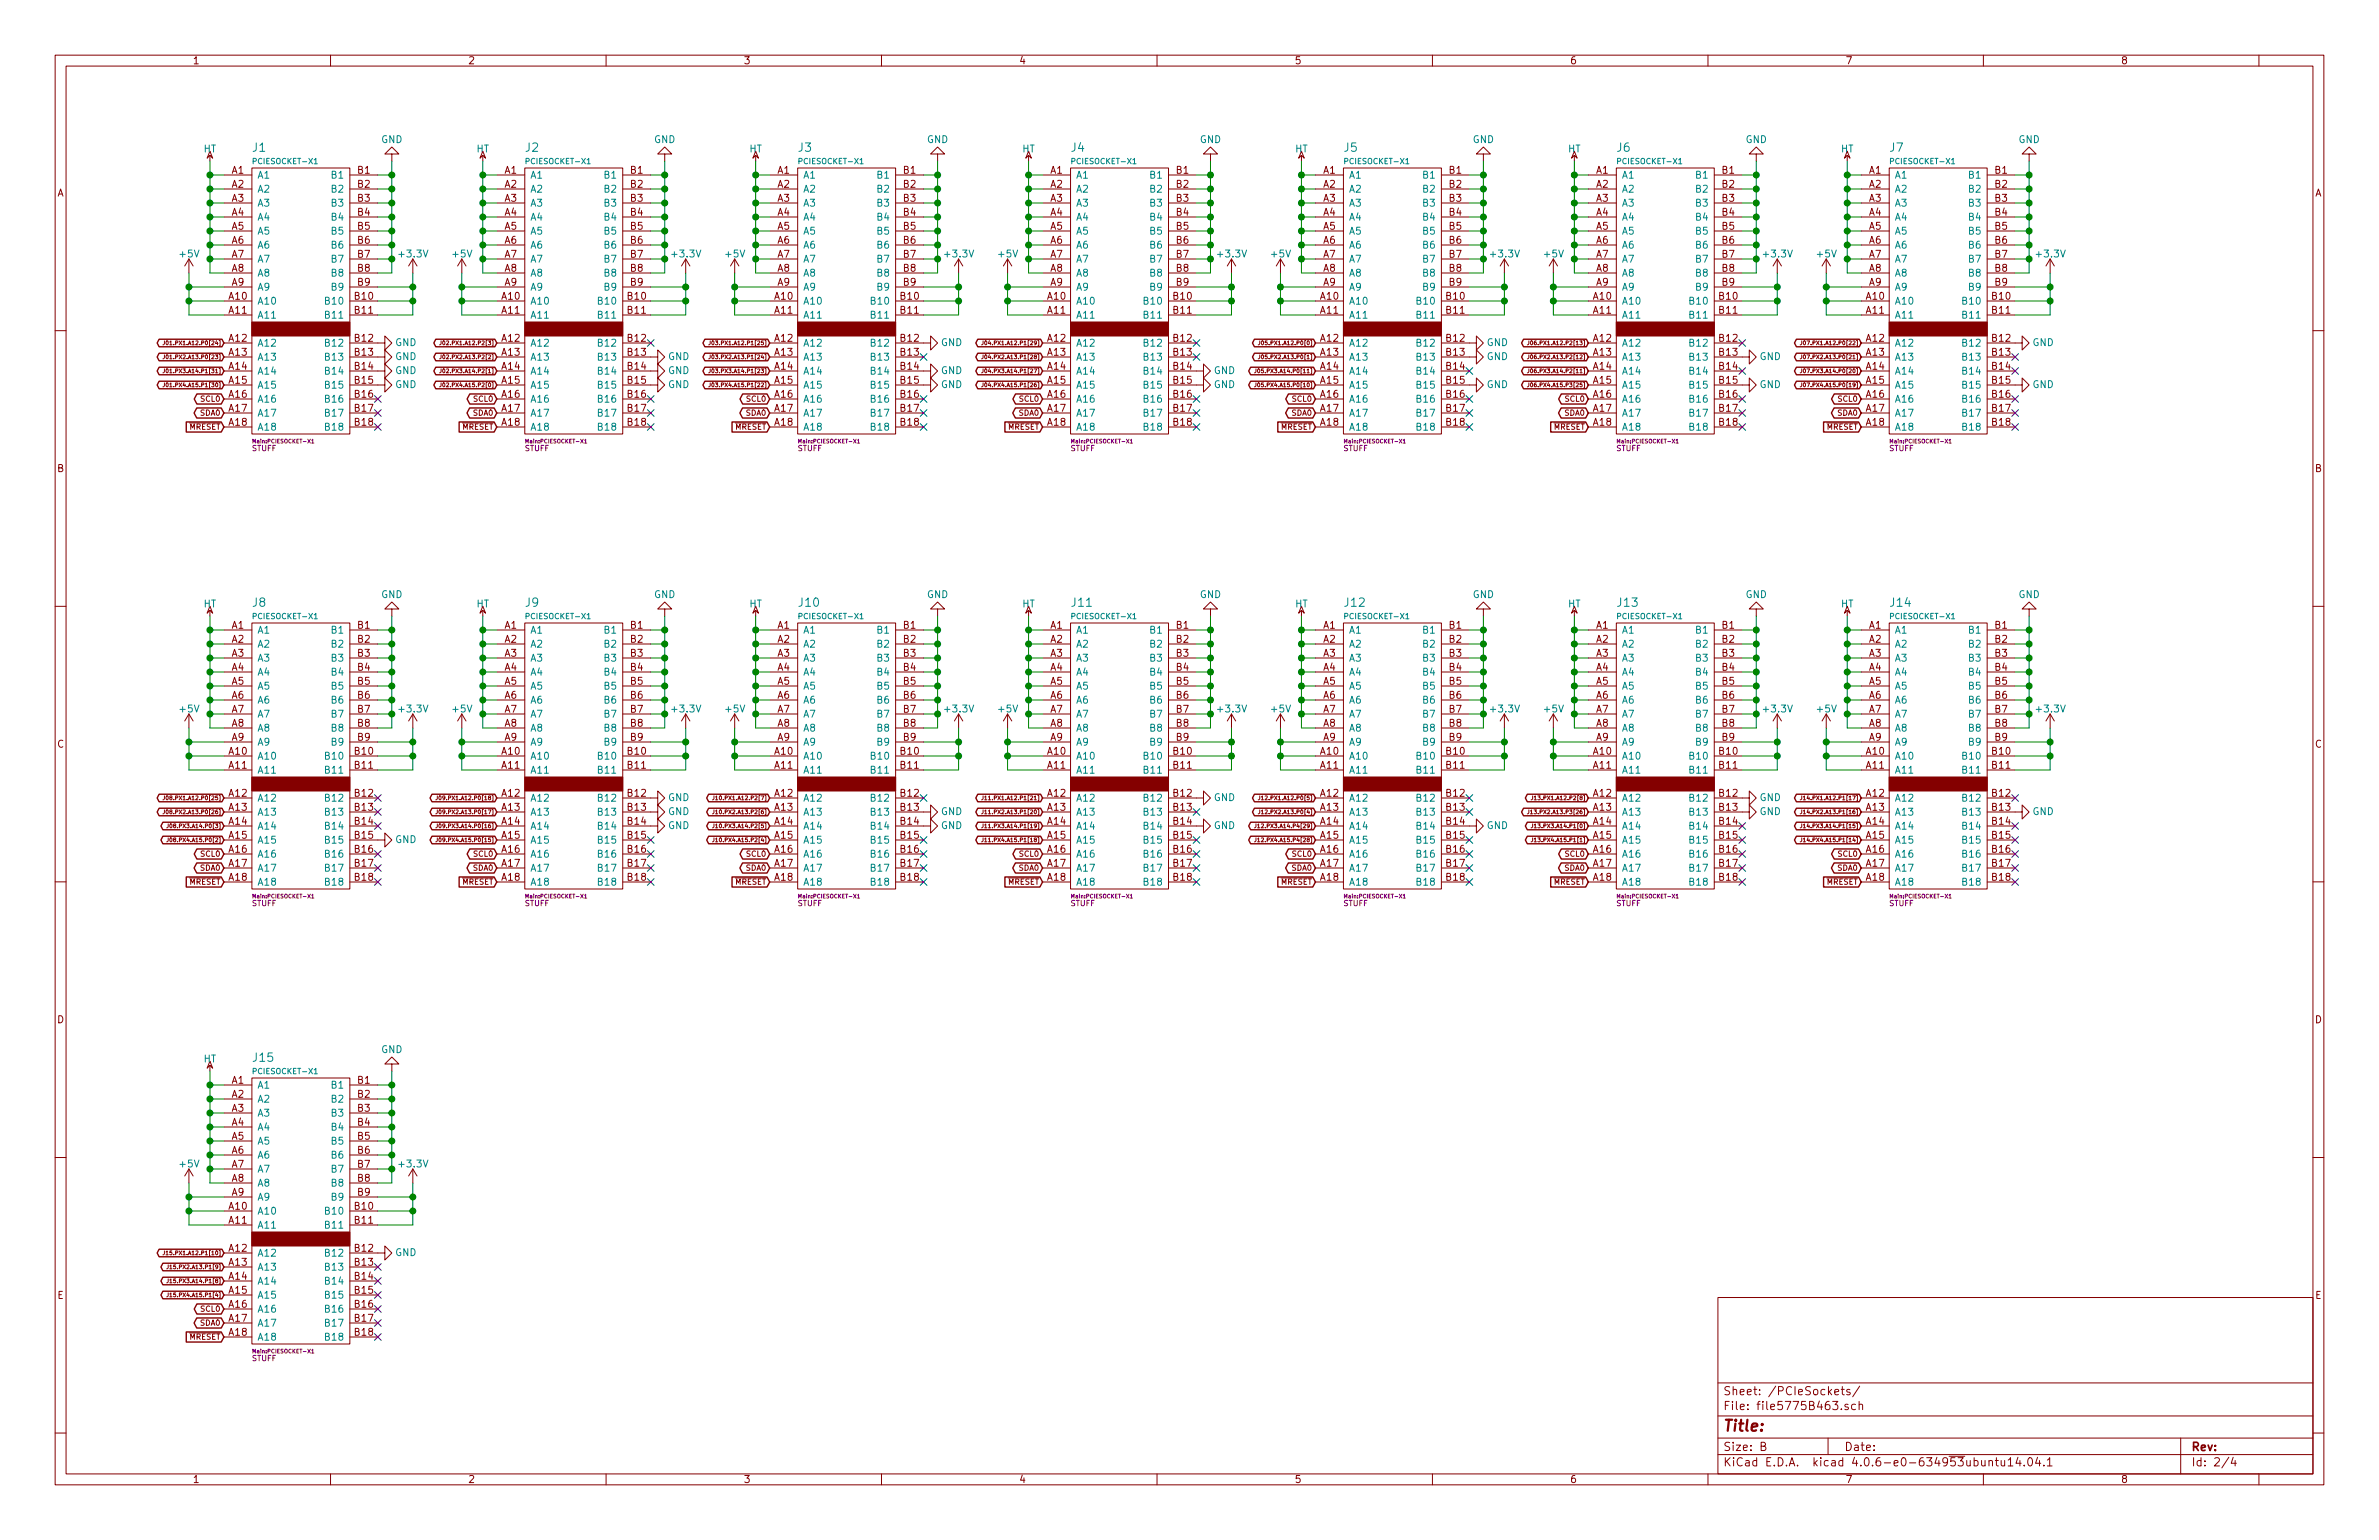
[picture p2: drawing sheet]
<svg xmlns="http://www.w3.org/2000/svg" width="432mm" height="279mm" viewBox="0 0 432 279" stroke-linecap="round" stroke-linejoin="round" font-family="sans-serif">
<defs><g id="words">
<text font-size="2.8" fill="#840000" x="312.8" y="259.7">Title:</text>
<g font-size="2.1" fill="#008484">
<text x="45.8" y="27.5">J1</text>
<text x="95.4" y="27.5">J2</text>
<text x="144.9" y="27.5">J3</text>
<text x="194.4" y="27.5">J4</text>
<text x="244" y="27.5">J5</text>
<text x="293.5" y="27.5">J6</text>
<text x="343" y="27.5">J7</text>
<text x="45.8" y="110.1">J8</text>
<text x="95.4" y="110.1">J9</text>
<text x="145.1" y="110.1">J10</text>
<text x="194.6" y="110.1">J11</text>
<text x="244.1" y="110.1">J12</text>
<text x="293.6" y="110.1">J13</text>
<text x="343.2" y="110.1">J14</text>
<text x="46" y="192.6">J15</text>
</g>
<g font-size="2.1" fill="#840000">
<text x="312.8" y="255.8">File: file5775B463.sch</text>
<text x="312.8" y="253.1">Sheet: /PCIeSockets/</text>
<text x="312.8" y="263.2">Size: B</text>
<text x="334.8" y="263.2">Date:</text>
<text x="397.8" y="263.2">Rev:</text>
<text x="312.8" y="266">KiCad E.D.A. kicad 4.0.6-e0-634953ubuntu14.04.1</text>
<text x="397.8" y="266">Id: 2/4</text>
</g>
<g font-size="1.8" fill="#840000">
<text x="35" y="11.6">1</text>
<text x="85" y="11.6">2</text>
<text x="135" y="11.6">3</text>
<text x="185" y="11.6">4</text>
<text x="235" y="11.6">5</text>
<text x="285" y="11.6">6</text>
<text x="335" y="11.6">7</text>
<text x="385" y="11.6">8</text>
<text x="10.4" y="35.6">A</text>
<text x="42.1" y="31.5">A1</text>
<text x="42.1" y="34">A2</text>
<text x="64.9" y="31.5">B1</text>
<text x="64.9" y="34">B2</text>
<text x="91.6" y="31.5">A1</text>
<text x="91.6" y="34">A2</text>
<text x="114.5" y="31.5">B1</text>
<text x="114.5" y="34">B2</text>
<text x="141.1" y="31.5">A1</text>
<text x="141.1" y="34">A2</text>
<text x="164" y="31.5">B1</text>
<text x="164" y="34">B2</text>
<text x="190.7" y="31.5">A1</text>
<text x="190.7" y="34">A2</text>
<text x="213.5" y="31.5">B1</text>
<text x="213.5" y="34">B2</text>
<text x="240.2" y="31.5">A1</text>
<text x="240.2" y="34">A2</text>
<text x="263" y="31.5">B1</text>
<text x="263" y="34">B2</text>
<text x="289.7" y="31.5">A1</text>
<text x="289.7" y="34">A2</text>
<text x="312.6" y="31.5">B1</text>
<text x="312.6" y="34">B2</text>
<text x="339.2" y="31.5">A1</text>
<text x="339.2" y="34">A2</text>
<text x="362.1" y="31.5">B1</text>
<text x="362.1" y="34">B2</text>
<text x="420.2" y="35.6">A</text>
<text x="42.1" y="36.6">A3</text>
<text x="42.1" y="39.1">A4</text>
<text x="42.1" y="41.7">A5</text>
<text x="64.9" y="36.6">B3</text>
<text x="64.9" y="39.1">B4</text>
<text x="64.9" y="41.7">B5</text>
<text x="91.6" y="36.6">A3</text>
<text x="91.6" y="39.1">A4</text>
<text x="91.6" y="41.7">A5</text>
<text x="114.5" y="36.6">B3</text>
<text x="114.5" y="39.1">B4</text>
<text x="114.5" y="41.7">B5</text>
<text x="141.1" y="36.6">A3</text>
<text x="141.1" y="39.1">A4</text>
<text x="141.1" y="41.7">A5</text>
<text x="164" y="36.6">B3</text>
<text x="164" y="39.1">B4</text>
<text x="164" y="41.7">B5</text>
<text x="190.7" y="36.6">A3</text>
<text x="190.7" y="39.1">A4</text>
<text x="190.7" y="41.7">A5</text>
<text x="213.5" y="36.6">B3</text>
<text x="213.5" y="39.1">B4</text>
<text x="213.5" y="41.7">B5</text>
<text x="240.2" y="36.6">A3</text>
<text x="240.2" y="39.1">A4</text>
<text x="240.2" y="41.7">A5</text>
<text x="263" y="36.6">B3</text>
<text x="263" y="39.1">B4</text>
<text x="263" y="41.7">B5</text>
<text x="289.7" y="36.6">A3</text>
<text x="289.7" y="39.1">A4</text>
<text x="289.7" y="41.7">A5</text>
<text x="312.6" y="36.6">B3</text>
<text x="312.6" y="39.1">B4</text>
<text x="312.6" y="41.7">B5</text>
<text x="339.2" y="36.6">A3</text>
<text x="339.2" y="39.1">A4</text>
<text x="339.2" y="41.7">A5</text>
<text x="362.1" y="36.6">B3</text>
<text x="362.1" y="39.1">B4</text>
<text x="362.1" y="41.7">B5</text>
<text x="42.1" y="44.2">A6</text>
<text x="42.1" y="46.7">A7</text>
<text x="64.9" y="44.2">B6</text>
<text x="64.9" y="46.7">B7</text>
<text x="91.6" y="44.2">A6</text>
<text x="91.6" y="46.7">A7</text>
<text x="114.5" y="44.2">B6</text>
<text x="114.5" y="46.7">B7</text>
<text x="141.1" y="44.2">A6</text>
<text x="141.1" y="46.7">A7</text>
<text x="164" y="44.2">B6</text>
<text x="164" y="46.7">B7</text>
<text x="190.7" y="44.2">A6</text>
<text x="190.7" y="46.7">A7</text>
<text x="213.5" y="44.2">B6</text>
<text x="213.5" y="46.7">B7</text>
<text x="240.2" y="44.2">A6</text>
<text x="240.2" y="46.7">A7</text>
<text x="263" y="44.2">B6</text>
<text x="263" y="46.7">B7</text>
<text x="289.7" y="44.2">A6</text>
<text x="289.7" y="46.7">A7</text>
<text x="312.6" y="44.2">B6</text>
<text x="312.6" y="46.7">B7</text>
<text x="339.2" y="44.2">A6</text>
<text x="339.2" y="46.7">A7</text>
<text x="362.1" y="44.2">B6</text>
<text x="362.1" y="46.7">B7</text>
<text x="42.1" y="49.3">A8</text>
<text x="42.1" y="51.8">A9</text>
<text x="64.9" y="49.3">B8</text>
<text x="64.9" y="51.8">B9</text>
<text x="91.6" y="49.3">A8</text>
<text x="91.6" y="51.8">A9</text>
<text x="114.5" y="49.3">B8</text>
<text x="114.5" y="51.8">B9</text>
<text x="141.1" y="49.3">A8</text>
<text x="141.1" y="51.8">A9</text>
<text x="164" y="49.3">B8</text>
<text x="164" y="51.8">B9</text>
<text x="190.7" y="49.3">A8</text>
<text x="190.7" y="51.8">A9</text>
<text x="213.5" y="49.3">B8</text>
<text x="213.5" y="51.8">B9</text>
<text x="240.2" y="49.3">A8</text>
<text x="240.2" y="51.8">A9</text>
<text x="263" y="49.3">B8</text>
<text x="263" y="51.8">B9</text>
<text x="289.7" y="49.3">A8</text>
<text x="289.7" y="51.8">A9</text>
<text x="312.6" y="49.3">B8</text>
<text x="312.6" y="51.8">B9</text>
<text x="339.2" y="49.3">A8</text>
<text x="339.2" y="51.8">A9</text>
<text x="362.1" y="49.3">B8</text>
<text x="362.1" y="51.8">B9</text>
<text x="41.6" y="54.4">A10</text>
<text x="41.6" y="56.9">A11</text>
<text x="64.4" y="54.4">B10</text>
<text x="64.4" y="56.9">B11</text>
<text x="91.1" y="54.4">A10</text>
<text x="91.1" y="56.9">A11</text>
<text x="113.9" y="54.4">B10</text>
<text x="113.9" y="56.9">B11</text>
<text x="140.6" y="54.4">A10</text>
<text x="140.6" y="56.9">A11</text>
<text x="163.5" y="54.4">B10</text>
<text x="163.5" y="56.9">B11</text>
<text x="190.1" y="54.4">A10</text>
<text x="190.1" y="56.9">A11</text>
<text x="213" y="54.4">B10</text>
<text x="213" y="56.9">B11</text>
<text x="239.7" y="54.4">A10</text>
<text x="239.7" y="56.9">A11</text>
<text x="262.5" y="54.4">B10</text>
<text x="262.5" y="56.9">B11</text>
<text x="289.2" y="54.4">A10</text>
<text x="289.2" y="56.9">A11</text>
<text x="312.1" y="54.4">B10</text>
<text x="312.1" y="56.9">B11</text>
<text x="338.7" y="54.4">A10</text>
<text x="338.7" y="56.9">A11</text>
<text x="361.6" y="54.4">B10</text>
<text x="361.6" y="56.9">B11</text>
<text x="41.6" y="62">A12</text>
<text x="41.6" y="64.5">A13</text>
<text x="64.4" y="62">B12</text>
<text x="64.4" y="64.5">B13</text>
<text x="91.1" y="62">A12</text>
<text x="91.1" y="64.5">A13</text>
<text x="113.9" y="62">B12</text>
<text x="113.9" y="64.5">B13</text>
<text x="140.6" y="62">A12</text>
<text x="140.6" y="64.5">A13</text>
<text x="163.5" y="62">B12</text>
<text x="163.5" y="64.5">B13</text>
<text x="190.1" y="62">A12</text>
<text x="190.1" y="64.5">A13</text>
<text x="213" y="62">B12</text>
<text x="213" y="64.5">B13</text>
<text x="239.7" y="62">A12</text>
<text x="239.7" y="64.5">A13</text>
<text x="262.5" y="62">B12</text>
<text x="262.5" y="64.5">B13</text>
<text x="289.2" y="62">A12</text>
<text x="289.2" y="64.5">A13</text>
<text x="312.1" y="62">B12</text>
<text x="312.1" y="64.5">B13</text>
<text x="338.7" y="62">A12</text>
<text x="338.7" y="64.5">A13</text>
<text x="361.6" y="62">B12</text>
<text x="361.6" y="64.5">B13</text>
<text x="41.6" y="67.1">A14</text>
<text x="41.6" y="69.6">A15</text>
<text x="64.4" y="67.1">B14</text>
<text x="64.4" y="69.6">B15</text>
<text x="91.1" y="67.1">A14</text>
<text x="91.1" y="69.6">A15</text>
<text x="113.9" y="67.1">B14</text>
<text x="113.9" y="69.6">B15</text>
<text x="140.6" y="67.1">A14</text>
<text x="140.6" y="69.6">A15</text>
<text x="163.5" y="67.1">B14</text>
<text x="163.5" y="69.6">B15</text>
<text x="190.1" y="67.1">A14</text>
<text x="190.1" y="69.6">A15</text>
<text x="213" y="67.1">B14</text>
<text x="213" y="69.6">B15</text>
<text x="239.7" y="67.1">A14</text>
<text x="239.7" y="69.6">A15</text>
<text x="262.5" y="67.1">B14</text>
<text x="262.5" y="69.6">B15</text>
<text x="289.2" y="67.1">A14</text>
<text x="289.2" y="69.6">A15</text>
<text x="312.1" y="67.1">B14</text>
<text x="312.1" y="69.6">B15</text>
<text x="338.7" y="67.1">A14</text>
<text x="338.7" y="69.6">A15</text>
<text x="361.6" y="67.1">B14</text>
<text x="361.6" y="69.6">B15</text>
<text x="41.6" y="72.1">A16</text>
<text x="41.6" y="74.7">A17</text>
<text x="41.6" y="77.2">A18</text>
<text x="64.4" y="72.1">B16</text>
<text x="64.4" y="74.7">B17</text>
<text x="64.4" y="77.2">B18</text>
<text x="91.1" y="72.1">A16</text>
<text x="91.1" y="74.7">A17</text>
<text x="91.1" y="77.2">A18</text>
<text x="113.9" y="72.1">B16</text>
<text x="113.9" y="74.7">B17</text>
<text x="113.9" y="77.2">B18</text>
<text x="140.6" y="72.1">A16</text>
<text x="140.6" y="74.7">A17</text>
<text x="140.6" y="77.2">A18</text>
<text x="163.5" y="72.1">B16</text>
<text x="163.5" y="74.7">B17</text>
<text x="163.5" y="77.2">B18</text>
<text x="190.1" y="72.1">A16</text>
<text x="190.1" y="74.7">A17</text>
<text x="190.1" y="77.2">A18</text>
<text x="213" y="72.1">B16</text>
<text x="213" y="74.7">B17</text>
<text x="213" y="77.2">B18</text>
<text x="239.7" y="72.1">A16</text>
<text x="239.7" y="74.7">A17</text>
<text x="239.7" y="77.2">A18</text>
<text x="262.5" y="72.1">B16</text>
<text x="262.5" y="74.7">B17</text>
<text x="262.5" y="77.2">B18</text>
<text x="289.2" y="72.1">A16</text>
<text x="289.2" y="74.7">A17</text>
<text x="289.2" y="77.2">A18</text>
<text x="312.1" y="72.1">B16</text>
<text x="312.1" y="74.7">B17</text>
<text x="312.1" y="77.2">B18</text>
<text x="338.7" y="72.1">A16</text>
<text x="338.7" y="74.7">A17</text>
<text x="338.7" y="77.2">A18</text>
<text x="361.6" y="72.1">B16</text>
<text x="361.6" y="74.7">B17</text>
<text x="361.6" y="77.2">B18</text>
<text x="10.4" y="85.6">B</text>
<text x="420.2" y="85.6">B</text>
<text x="42.1" y="114">A1</text>
<text x="42.1" y="116.6">A2</text>
<text x="42.1" y="119.1">A3</text>
<text x="64.9" y="114">B1</text>
<text x="64.9" y="116.6">B2</text>
<text x="64.9" y="119.1">B3</text>
<text x="91.6" y="114">A1</text>
<text x="91.6" y="116.6">A2</text>
<text x="91.6" y="119.1">A3</text>
<text x="114.5" y="114">B1</text>
<text x="114.5" y="116.6">B2</text>
<text x="114.5" y="119.1">B3</text>
<text x="141.1" y="114">A1</text>
<text x="141.1" y="116.6">A2</text>
<text x="141.1" y="119.1">A3</text>
<text x="164" y="114">B1</text>
<text x="164" y="116.6">B2</text>
<text x="164" y="119.1">B3</text>
<text x="190.7" y="114">A1</text>
<text x="190.7" y="116.6">A2</text>
<text x="190.7" y="119.1">A3</text>
<text x="213.5" y="114">B1</text>
<text x="213.5" y="116.6">B2</text>
<text x="213.5" y="119.1">B3</text>
<text x="240.2" y="114">A1</text>
<text x="240.2" y="116.6">A2</text>
<text x="240.2" y="119.1">A3</text>
<text x="263" y="114">B1</text>
<text x="263" y="116.6">B2</text>
<text x="263" y="119.1">B3</text>
<text x="289.7" y="114">A1</text>
<text x="289.7" y="116.6">A2</text>
<text x="289.7" y="119.1">A3</text>
<text x="312.6" y="114">B1</text>
<text x="312.6" y="116.6">B2</text>
<text x="312.6" y="119.1">B3</text>
<text x="339.2" y="114">A1</text>
<text x="339.2" y="116.6">A2</text>
<text x="339.2" y="119.1">A3</text>
<text x="362.1" y="114">B1</text>
<text x="362.1" y="116.6">B2</text>
<text x="362.1" y="119.1">B3</text>
<text x="42.1" y="121.7">A4</text>
<text x="42.1" y="124.2">A5</text>
<text x="64.9" y="121.7">B4</text>
<text x="64.9" y="124.2">B5</text>
<text x="91.6" y="121.7">A4</text>
<text x="91.6" y="124.2">A5</text>
<text x="114.5" y="121.7">B4</text>
<text x="114.5" y="124.2">B5</text>
<text x="141.1" y="121.7">A4</text>
<text x="141.1" y="124.2">A5</text>
<text x="164" y="121.7">B4</text>
<text x="164" y="124.2">B5</text>
<text x="190.7" y="121.7">A4</text>
<text x="190.7" y="124.2">A5</text>
<text x="213.5" y="121.7">B4</text>
<text x="213.5" y="124.2">B5</text>
<text x="240.2" y="121.7">A4</text>
<text x="240.2" y="124.2">A5</text>
<text x="263" y="121.7">B4</text>
<text x="263" y="124.2">B5</text>
<text x="289.7" y="121.7">A4</text>
<text x="289.7" y="124.2">A5</text>
<text x="312.6" y="121.7">B4</text>
<text x="312.6" y="124.2">B5</text>
<text x="339.2" y="121.7">A4</text>
<text x="339.2" y="124.2">A5</text>
<text x="362.1" y="121.7">B4</text>
<text x="362.1" y="124.2">B5</text>
<text x="42.1" y="126.7">A6</text>
<text x="42.1" y="129.3">A7</text>
<text x="42.1" y="131.8">A8</text>
<text x="64.9" y="126.7">B6</text>
<text x="64.9" y="129.3">B7</text>
<text x="64.9" y="131.8">B8</text>
<text x="91.6" y="126.7">A6</text>
<text x="91.6" y="129.3">A7</text>
<text x="91.6" y="131.8">A8</text>
<text x="114.5" y="126.7">B6</text>
<text x="114.5" y="129.3">B7</text>
<text x="114.5" y="131.8">B8</text>
<text x="141.1" y="126.7">A6</text>
<text x="141.1" y="129.3">A7</text>
<text x="141.1" y="131.8">A8</text>
<text x="164" y="126.7">B6</text>
<text x="164" y="129.3">B7</text>
<text x="164" y="131.8">B8</text>
<text x="190.7" y="126.7">A6</text>
<text x="190.7" y="129.3">A7</text>
<text x="190.7" y="131.8">A8</text>
<text x="213.5" y="126.7">B6</text>
<text x="213.5" y="129.3">B7</text>
<text x="213.5" y="131.8">B8</text>
<text x="240.2" y="126.7">A6</text>
<text x="240.2" y="129.3">A7</text>
<text x="240.2" y="131.8">A8</text>
<text x="263" y="126.7">B6</text>
<text x="263" y="129.3">B7</text>
<text x="263" y="131.8">B8</text>
<text x="289.7" y="126.7">A6</text>
<text x="289.7" y="129.3">A7</text>
<text x="289.7" y="131.8">A8</text>
<text x="312.6" y="126.7">B6</text>
<text x="312.6" y="129.3">B7</text>
<text x="312.6" y="131.8">B8</text>
<text x="339.2" y="126.7">A6</text>
<text x="339.2" y="129.3">A7</text>
<text x="339.2" y="131.8">A8</text>
<text x="362.1" y="126.7">B6</text>
<text x="362.1" y="129.3">B7</text>
<text x="362.1" y="131.8">B8</text>
<text x="10.4" y="135.6">C</text>
<text x="41.6" y="136.9">A10</text>
<text x="42.1" y="134.4">A9</text>
<text x="64.4" y="136.9">B10</text>
<text x="64.9" y="134.4">B9</text>
<text x="91.1" y="136.9">A10</text>
<text x="91.6" y="134.4">A9</text>
<text x="113.9" y="136.9">B10</text>
<text x="114.5" y="134.4">B9</text>
<text x="140.6" y="136.9">A10</text>
<text x="141.1" y="134.4">A9</text>
<text x="163.5" y="136.9">B10</text>
<text x="164" y="134.4">B9</text>
<text x="190.1" y="136.9">A10</text>
<text x="190.7" y="134.4">A9</text>
<text x="213" y="136.9">B10</text>
<text x="213.5" y="134.4">B9</text>
<text x="239.7" y="136.9">A10</text>
<text x="240.2" y="134.4">A9</text>
<text x="262.5" y="136.9">B10</text>
<text x="263" y="134.4">B9</text>
<text x="289.2" y="136.9">A10</text>
<text x="289.7" y="134.4">A9</text>
<text x="312.1" y="136.9">B10</text>
<text x="312.6" y="134.4">B9</text>
<text x="338.7" y="136.9">A10</text>
<text x="339.2" y="134.4">A9</text>
<text x="361.6" y="136.9">B10</text>
<text x="362.1" y="134.4">B9</text>
<text x="420.2" y="135.6">C</text>
<text x="41.6" y="139.4">A11</text>
<text x="64.4" y="139.4">B11</text>
<text x="91.1" y="139.4">A11</text>
<text x="113.9" y="139.4">B11</text>
<text x="140.6" y="139.4">A11</text>
<text x="163.5" y="139.4">B11</text>
<text x="190.1" y="139.4">A11</text>
<text x="213" y="139.4">B11</text>
<text x="239.7" y="139.4">A11</text>
<text x="262.5" y="139.4">B11</text>
<text x="289.2" y="139.4">A11</text>
<text x="312.1" y="139.4">B11</text>
<text x="338.7" y="139.4">A11</text>
<text x="361.6" y="139.4">B11</text>
<text x="41.6" y="144.5">A12</text>
<text x="41.6" y="147.1">A13</text>
<text x="41.6" y="149.6">A14</text>
<text x="64.4" y="144.5">B12</text>
<text x="64.4" y="147.1">B13</text>
<text x="64.4" y="149.6">B14</text>
<text x="91.1" y="144.5">A12</text>
<text x="91.1" y="147.1">A13</text>
<text x="91.1" y="149.6">A14</text>
<text x="113.9" y="144.5">B12</text>
<text x="113.9" y="147.1">B13</text>
<text x="113.9" y="149.6">B14</text>
<text x="140.6" y="144.5">A12</text>
<text x="140.6" y="147.1">A13</text>
<text x="140.6" y="149.6">A14</text>
<text x="163.5" y="144.5">B12</text>
<text x="163.5" y="147.1">B13</text>
<text x="163.5" y="149.6">B14</text>
<text x="190.1" y="144.5">A12</text>
<text x="190.1" y="147.1">A13</text>
<text x="190.1" y="149.6">A14</text>
<text x="213" y="144.5">B12</text>
<text x="213" y="147.1">B13</text>
<text x="213" y="149.6">B14</text>
<text x="239.7" y="144.5">A12</text>
<text x="239.7" y="147.1">A13</text>
<text x="239.7" y="149.6">A14</text>
<text x="262.5" y="144.5">B12</text>
<text x="262.5" y="147.1">B13</text>
<text x="262.5" y="149.6">B14</text>
<text x="289.2" y="144.5">A12</text>
<text x="289.2" y="147.1">A13</text>
<text x="289.2" y="149.6">A14</text>
<text x="312.1" y="144.5">B12</text>
<text x="312.1" y="147.1">B13</text>
<text x="312.1" y="149.6">B14</text>
<text x="338.7" y="144.5">A12</text>
<text x="338.7" y="147.1">A13</text>
<text x="338.7" y="149.6">A14</text>
<text x="361.6" y="144.5">B12</text>
<text x="361.6" y="147.1">B13</text>
<text x="361.6" y="149.6">B14</text>
<text x="41.6" y="152.1">A15</text>
<text x="41.6" y="154.7">A16</text>
<text x="64.4" y="152.1">B15</text>
<text x="64.4" y="154.7">B16</text>
<text x="91.1" y="152.1">A15</text>
<text x="91.1" y="154.7">A16</text>
<text x="113.9" y="152.1">B15</text>
<text x="113.9" y="154.7">B16</text>
<text x="140.6" y="152.1">A15</text>
<text x="140.6" y="154.7">A16</text>
<text x="163.5" y="152.1">B15</text>
<text x="163.5" y="154.7">B16</text>
<text x="190.1" y="152.1">A15</text>
<text x="190.1" y="154.7">A16</text>
<text x="213" y="152.1">B15</text>
<text x="213" y="154.7">B16</text>
<text x="239.7" y="152.1">A15</text>
<text x="239.7" y="154.7">A16</text>
<text x="262.5" y="152.1">B15</text>
<text x="262.5" y="154.7">B16</text>
<text x="289.2" y="152.1">A15</text>
<text x="289.2" y="154.7">A16</text>
<text x="312.1" y="152.1">B15</text>
<text x="312.1" y="154.7">B16</text>
<text x="338.7" y="152.1">A15</text>
<text x="338.7" y="154.7">A16</text>
<text x="361.6" y="152.1">B15</text>
<text x="361.6" y="154.7">B16</text>
<text x="41.6" y="157.2">A17</text>
<text x="41.6" y="159.8">A18</text>
<text x="64.4" y="157.2">B17</text>
<text x="64.4" y="159.8">B18</text>
<text x="91.1" y="157.2">A17</text>
<text x="91.1" y="159.8">A18</text>
<text x="113.9" y="157.2">B17</text>
<text x="113.9" y="159.8">B18</text>
<text x="140.6" y="157.2">A17</text>
<text x="140.6" y="159.8">A18</text>
<text x="163.5" y="157.2">B17</text>
<text x="163.5" y="159.8">B18</text>
<text x="190.1" y="157.2">A17</text>
<text x="190.1" y="159.8">A18</text>
<text x="213" y="157.2">B17</text>
<text x="213" y="159.8">B18</text>
<text x="239.7" y="157.2">A17</text>
<text x="239.7" y="159.8">A18</text>
<text x="262.5" y="157.2">B17</text>
<text x="262.5" y="159.8">B18</text>
<text x="289.2" y="157.2">A17</text>
<text x="289.2" y="159.8">A18</text>
<text x="312.1" y="157.2">B17</text>
<text x="312.1" y="159.8">B18</text>
<text x="338.7" y="157.2">A17</text>
<text x="338.7" y="159.8">A18</text>
<text x="361.6" y="157.2">B17</text>
<text x="361.6" y="159.8">B18</text>
<text x="10.4" y="185.6">D</text>
<text x="420.2" y="185.6">D</text>
<text x="42.1" y="196.6">A1</text>
<text x="64.9" y="196.6">B1</text>
<text x="42.1" y="199.1">A2</text>
<text x="42.1" y="201.7">A3</text>
<text x="64.9" y="199.1">B2</text>
<text x="64.9" y="201.7">B3</text>
<text x="42.1" y="204.2">A4</text>
<text x="42.1" y="206.8">A5</text>
<text x="42.1" y="209.3">A6</text>
<text x="64.9" y="204.2">B4</text>
<text x="64.9" y="206.8">B5</text>
<text x="64.9" y="209.3">B6</text>
<text x="42.1" y="211.8">A7</text>
<text x="42.1" y="214.4">A8</text>
<text x="64.9" y="211.8">B7</text>
<text x="64.9" y="214.4">B8</text>
<text x="41.6" y="219.5">A10</text>
<text x="41.6" y="222">A11</text>
<text x="42.1" y="216.9">A9</text>
<text x="64.4" y="219.5">B10</text>
<text x="64.4" y="222">B11</text>
<text x="64.9" y="216.9">B9</text>
<text x="41.6" y="227.1">A12</text>
<text x="64.4" y="227.1">B12</text>
<text x="41.6" y="229.6">A13</text>
<text x="41.6" y="232.2">A14</text>
<text x="64.4" y="229.6">B13</text>
<text x="64.4" y="232.2">B14</text>
<text x="10.4" y="235.6">E</text>
<text x="41.6" y="234.7">A15</text>
<text x="41.6" y="237.2">A16</text>
<text x="41.6" y="239.8">A17</text>
<text x="64.4" y="234.7">B15</text>
<text x="64.4" y="237.2">B16</text>
<text x="64.4" y="239.8">B17</text>
<text x="420.2" y="235.6">E</text>
<text x="41.6" y="242.3">A18</text>
<text x="64.4" y="242.3">B18</text>
<text x="35" y="269">1</text>
<text x="85" y="269">2</text>
<text x="135" y="269">3</text>
<text x="185" y="269">4</text>
<text x="235" y="269">5</text>
<text x="285" y="269">6</text>
<text x="335" y="269">7</text>
<text x="385" y="269">8</text>
</g>
<g font-size="1.8" fill="#008484">
<text x="36.9" y="27.6">HT</text>
<text x="69.2" y="25.9">GND</text>
<text x="86.5" y="27.6">HT</text>
<text x="118.7" y="25.9">GND</text>
<text x="136" y="27.6">HT</text>
<text x="168.2" y="25.9">GND</text>
<text x="185.5" y="27.6">HT</text>
<text x="217.8" y="25.9">GND</text>
<text x="235.1" y="27.6">HT</text>
<text x="267.3" y="25.9">GND</text>
<text x="284.6" y="27.6">HT</text>
<text x="316.8" y="25.9">GND</text>
<text x="334.1" y="27.6">HT</text>
<text x="366.3" y="25.9">GND</text>
<text x="46.7" y="32.4">A1</text>
<text x="46.7" y="34.9">A2</text>
<text x="60.2" y="32.4">B1</text>
<text x="60.2" y="34.9">B2</text>
<text x="96.3" y="32.4">A1</text>
<text x="96.3" y="34.9">A2</text>
<text x="109.8" y="32.4">B1</text>
<text x="109.8" y="34.9">B2</text>
<text x="145.8" y="32.4">A1</text>
<text x="145.8" y="34.9">A2</text>
<text x="159.3" y="32.4">B1</text>
<text x="159.3" y="34.9">B2</text>
<text x="195.3" y="32.4">A1</text>
<text x="195.3" y="34.9">A2</text>
<text x="208.8" y="32.4">B1</text>
<text x="208.8" y="34.9">B2</text>
<text x="244.9" y="32.4">A1</text>
<text x="244.9" y="34.9">A2</text>
<text x="258.3" y="32.4">B1</text>
<text x="258.3" y="34.9">B2</text>
<text x="294.4" y="32.4">A1</text>
<text x="294.4" y="34.9">A2</text>
<text x="307.9" y="32.4">B1</text>
<text x="307.9" y="34.9">B2</text>
<text x="343.9" y="32.4">A1</text>
<text x="343.9" y="34.9">A2</text>
<text x="357.4" y="32.4">B1</text>
<text x="357.4" y="34.9">B2</text>
<text x="46.7" y="37.5">A3</text>
<text x="46.7" y="40">A4</text>
<text x="60.2" y="37.5">B3</text>
<text x="60.2" y="40">B4</text>
<text x="96.3" y="37.5">A3</text>
<text x="96.3" y="40">A4</text>
<text x="109.8" y="37.5">B3</text>
<text x="109.8" y="40">B4</text>
<text x="145.8" y="37.5">A3</text>
<text x="145.8" y="40">A4</text>
<text x="159.3" y="37.5">B3</text>
<text x="159.3" y="40">B4</text>
<text x="195.3" y="37.5">A3</text>
<text x="195.3" y="40">A4</text>
<text x="208.8" y="37.5">B3</text>
<text x="208.8" y="40">B4</text>
<text x="244.9" y="37.5">A3</text>
<text x="244.9" y="40">A4</text>
<text x="258.3" y="37.5">B3</text>
<text x="258.3" y="40">B4</text>
<text x="294.4" y="37.5">A3</text>
<text x="294.4" y="40">A4</text>
<text x="307.9" y="37.5">B3</text>
<text x="307.9" y="40">B4</text>
<text x="343.9" y="37.5">A3</text>
<text x="343.9" y="40">A4</text>
<text x="357.4" y="37.5">B3</text>
<text x="357.4" y="40">B4</text>
<text x="32.7" y="46.7">+5V</text>
<text x="46.7" y="42.5">A5</text>
<text x="46.7" y="45.1">A6</text>
<text x="46.7" y="47.6">A7</text>
<text x="60.2" y="42.5">B5</text>
<text x="60.2" y="45.1">B6</text>
<text x="60.2" y="47.6">B7</text>
<text x="72.6" y="46.7">+3.3V</text>
<text x="82.2" y="46.7">+5V</text>
<text x="96.3" y="42.5">A5</text>
<text x="96.3" y="45.1">A6</text>
<text x="96.3" y="47.6">A7</text>
<text x="109.8" y="42.5">B5</text>
<text x="109.8" y="45.1">B6</text>
<text x="109.8" y="47.6">B7</text>
<text x="122.1" y="46.7">+3.3V</text>
<text x="131.7" y="46.7">+5V</text>
<text x="145.8" y="42.5">A5</text>
<text x="145.8" y="45.1">A6</text>
<text x="145.8" y="47.6">A7</text>
<text x="159.3" y="42.5">B5</text>
<text x="159.3" y="45.1">B6</text>
<text x="159.3" y="47.6">B7</text>
<text x="171.7" y="46.7">+3.3V</text>
<text x="181.3" y="46.7">+5V</text>
<text x="195.3" y="42.5">A5</text>
<text x="195.3" y="45.1">A6</text>
<text x="195.3" y="47.6">A7</text>
<text x="208.8" y="42.5">B5</text>
<text x="208.8" y="45.1">B6</text>
<text x="208.8" y="47.6">B7</text>
<text x="221.2" y="46.7">+3.3V</text>
<text x="230.8" y="46.7">+5V</text>
<text x="244.9" y="42.5">A5</text>
<text x="244.9" y="45.1">A6</text>
<text x="244.9" y="47.6">A7</text>
<text x="258.3" y="42.5">B5</text>
<text x="258.3" y="45.1">B6</text>
<text x="258.3" y="47.6">B7</text>
<text x="270.7" y="46.7">+3.3V</text>
<text x="280.3" y="46.7">+5V</text>
<text x="294.4" y="42.5">A5</text>
<text x="294.4" y="45.1">A6</text>
<text x="294.4" y="47.6">A7</text>
<text x="307.9" y="42.5">B5</text>
<text x="307.9" y="45.1">B6</text>
<text x="307.9" y="47.6">B7</text>
<text x="320.2" y="46.7">+3.3V</text>
<text x="329.9" y="46.7">+5V</text>
<text x="343.9" y="42.5">A5</text>
<text x="343.9" y="45.1">A6</text>
<text x="343.9" y="47.6">A7</text>
<text x="357.4" y="42.5">B5</text>
<text x="357.4" y="45.1">B6</text>
<text x="357.4" y="47.6">B7</text>
<text x="369.8" y="46.7">+3.3V</text>
<text x="46.7" y="50.2">A8</text>
<text x="46.7" y="52.7">A9</text>
<text x="60.2" y="50.2">B8</text>
<text x="60.2" y="52.7">B9</text>
<text x="96.3" y="50.2">A8</text>
<text x="96.3" y="52.7">A9</text>
<text x="109.8" y="50.2">B8</text>
<text x="109.8" y="52.7">B9</text>
<text x="145.8" y="50.2">A8</text>
<text x="145.8" y="52.7">A9</text>
<text x="159.3" y="50.2">B8</text>
<text x="159.3" y="52.7">B9</text>
<text x="195.3" y="50.2">A8</text>
<text x="195.3" y="52.7">A9</text>
<text x="208.8" y="50.2">B8</text>
<text x="208.8" y="52.7">B9</text>
<text x="244.9" y="50.2">A8</text>
<text x="244.9" y="52.7">A9</text>
<text x="258.3" y="50.2">B8</text>
<text x="258.3" y="52.7">B9</text>
<text x="294.4" y="50.2">A8</text>
<text x="294.4" y="52.7">A9</text>
<text x="307.9" y="50.2">B8</text>
<text x="307.9" y="52.7">B9</text>
<text x="343.9" y="50.2">A8</text>
<text x="343.9" y="52.7">A9</text>
<text x="357.4" y="50.2">B8</text>
<text x="357.4" y="52.7">B9</text>
<text x="46.7" y="55.2">A10</text>
<text x="46.7" y="57.8">A11</text>
<text x="59.2" y="55.2">B10</text>
<text x="59.2" y="57.8">B11</text>
<text x="96.3" y="55.2">A10</text>
<text x="96.3" y="57.8">A11</text>
<text x="108.8" y="55.2">B10</text>
<text x="108.8" y="57.8">B11</text>
<text x="145.8" y="55.2">A10</text>
<text x="145.8" y="57.8">A11</text>
<text x="158.3" y="55.2">B10</text>
<text x="158.3" y="57.8">B11</text>
<text x="195.3" y="55.2">A10</text>
<text x="195.3" y="57.8">A11</text>
<text x="207.8" y="55.2">B10</text>
<text x="207.8" y="57.8">B11</text>
<text x="244.9" y="55.2">A10</text>
<text x="244.9" y="57.8">A11</text>
<text x="257.4" y="55.2">B10</text>
<text x="257.4" y="57.8">B11</text>
<text x="294.4" y="55.2">A10</text>
<text x="294.4" y="57.8">A11</text>
<text x="306.9" y="55.2">B10</text>
<text x="306.9" y="57.8">B11</text>
<text x="343.9" y="55.2">A10</text>
<text x="343.9" y="57.8">A11</text>
<text x="356.4" y="55.2">B10</text>
<text x="356.4" y="57.8">B11</text>
<text x="46.7" y="62.9">A12</text>
<text x="46.7" y="65.4">A13</text>
<text x="59.2" y="62.9">B12</text>
<text x="59.2" y="65.4">B13</text>
<text x="71.7" y="62.8">GND</text>
<text x="71.7" y="65.3">GND</text>
<text x="96.3" y="62.9">A12</text>
<text x="96.3" y="65.4">A13</text>
<text x="108.8" y="62.9">B12</text>
<text x="108.8" y="65.4">B13</text>
<text x="121.2" y="65.3">GND</text>
<text x="145.8" y="62.9">A12</text>
<text x="145.8" y="65.4">A13</text>
<text x="158.3" y="62.9">B12</text>
<text x="158.3" y="65.4">B13</text>
<text x="170.8" y="62.8">GND</text>
<text x="195.3" y="62.9">A12</text>
<text x="195.3" y="65.4">A13</text>
<text x="207.8" y="62.9">B12</text>
<text x="207.8" y="65.4">B13</text>
<text x="244.9" y="62.9">A12</text>
<text x="244.9" y="65.4">A13</text>
<text x="257.4" y="62.9">B12</text>
<text x="257.4" y="65.4">B13</text>
<text x="269.8" y="62.8">GND</text>
<text x="269.8" y="65.3">GND</text>
<text x="294.4" y="62.9">A12</text>
<text x="294.4" y="65.4">A13</text>
<text x="306.9" y="62.9">B12</text>
<text x="306.9" y="65.4">B13</text>
<text x="319.4" y="65.3">GND</text>
<text x="343.9" y="62.9">A12</text>
<text x="343.9" y="65.4">A13</text>
<text x="356.4" y="62.9">B12</text>
<text x="356.4" y="65.4">B13</text>
<text x="368.9" y="62.8">GND</text>
<text x="46.7" y="67.9">A14</text>
<text x="46.7" y="70.5">A15</text>
<text x="59.2" y="67.9">B14</text>
<text x="59.2" y="70.5">B15</text>
<text x="71.7" y="67.8">GND</text>
<text x="71.7" y="70.4">GND</text>
<text x="96.3" y="67.9">A14</text>
<text x="96.3" y="70.5">A15</text>
<text x="108.8" y="67.9">B14</text>
<text x="108.8" y="70.5">B15</text>
<text x="121.2" y="70.4">GND</text>
<text x="121.2" y="67.8">GND</text>
<text x="145.8" y="67.9">A14</text>
<text x="145.8" y="70.5">A15</text>
<text x="158.3" y="67.9">B14</text>
<text x="158.3" y="70.5">B15</text>
<text x="170.8" y="67.8">GND</text>
<text x="170.8" y="70.4">GND</text>
<text x="195.3" y="67.9">A14</text>
<text x="195.3" y="70.5">A15</text>
<text x="207.8" y="67.9">B14</text>
<text x="207.8" y="70.5">B15</text>
<text x="220.3" y="67.8">GND</text>
<text x="220.3" y="70.4">GND</text>
<text x="244.9" y="67.9">A14</text>
<text x="244.9" y="70.5">A15</text>
<text x="257.4" y="67.9">B14</text>
<text x="257.4" y="70.5">B15</text>
<text x="269.8" y="70.4">GND</text>
<text x="294.4" y="67.9">A14</text>
<text x="294.4" y="70.5">A15</text>
<text x="306.9" y="67.9">B14</text>
<text x="306.9" y="70.5">B15</text>
<text x="319.4" y="70.4">GND</text>
<text x="343.9" y="67.9">A14</text>
<text x="343.9" y="70.5">A15</text>
<text x="356.4" y="67.9">B14</text>
<text x="356.4" y="70.5">B15</text>
<text x="368.9" y="70.4">GND</text>
<text x="46.7" y="73">A16</text>
<text x="46.7" y="75.6">A17</text>
<text x="59.2" y="73">B16</text>
<text x="59.2" y="75.6">B17</text>
<text x="96.3" y="73">A16</text>
<text x="96.3" y="75.6">A17</text>
<text x="108.8" y="73">B16</text>
<text x="108.8" y="75.6">B17</text>
<text x="145.8" y="73">A16</text>
<text x="145.8" y="75.6">A17</text>
<text x="158.3" y="73">B16</text>
<text x="158.3" y="75.6">B17</text>
<text x="195.3" y="73">A16</text>
<text x="195.3" y="75.6">A17</text>
<text x="207.8" y="73">B16</text>
<text x="207.8" y="75.6">B17</text>
<text x="244.9" y="73">A16</text>
<text x="244.9" y="75.6">A17</text>
<text x="257.4" y="73">B16</text>
<text x="257.4" y="75.6">B17</text>
<text x="294.4" y="73">A16</text>
<text x="294.4" y="75.6">A17</text>
<text x="306.9" y="73">B16</text>
<text x="306.9" y="75.6">B17</text>
<text x="343.9" y="73">A16</text>
<text x="343.9" y="75.6">A17</text>
<text x="356.4" y="73">B16</text>
<text x="356.4" y="75.6">B17</text>
<text x="46.7" y="78.1">A18</text>
<text x="59.2" y="78.1">B18</text>
<text x="96.3" y="78.1">A18</text>
<text x="108.8" y="78.1">B18</text>
<text x="145.8" y="78.1">A18</text>
<text x="158.3" y="78.1">B18</text>
<text x="195.3" y="78.1">A18</text>
<text x="207.8" y="78.1">B18</text>
<text x="244.9" y="78.1">A18</text>
<text x="257.4" y="78.1">B18</text>
<text x="294.4" y="78.1">A18</text>
<text x="306.9" y="78.1">B18</text>
<text x="343.9" y="78.1">A18</text>
<text x="356.4" y="78.1">B18</text>
<text x="36.9" y="110.2">HT</text>
<text x="69.2" y="108.5">GND</text>
<text x="86.5" y="110.2">HT</text>
<text x="118.7" y="108.5">GND</text>
<text x="136" y="110.2">HT</text>
<text x="168.2" y="108.5">GND</text>
<text x="185.5" y="110.2">HT</text>
<text x="217.8" y="108.5">GND</text>
<text x="235.1" y="110.2">HT</text>
<text x="267.3" y="108.5">GND</text>
<text x="284.6" y="110.2">HT</text>
<text x="316.8" y="108.5">GND</text>
<text x="334.1" y="110.2">HT</text>
<text x="366.3" y="108.5">GND</text>
<text x="46.7" y="114.9">A1</text>
<text x="46.7" y="117.5">A2</text>
<text x="60.2" y="114.9">B1</text>
<text x="60.2" y="117.5">B2</text>
<text x="96.3" y="114.9">A1</text>
<text x="96.3" y="117.5">A2</text>
<text x="109.8" y="114.9">B1</text>
<text x="109.8" y="117.5">B2</text>
<text x="145.8" y="114.9">A1</text>
<text x="145.8" y="117.5">A2</text>
<text x="159.3" y="114.9">B1</text>
<text x="159.3" y="117.5">B2</text>
<text x="195.3" y="114.9">A1</text>
<text x="195.3" y="117.5">A2</text>
<text x="208.8" y="114.9">B1</text>
<text x="208.8" y="117.5">B2</text>
<text x="244.9" y="114.9">A1</text>
<text x="244.9" y="117.5">A2</text>
<text x="258.3" y="114.9">B1</text>
<text x="258.3" y="117.5">B2</text>
<text x="294.4" y="114.9">A1</text>
<text x="294.4" y="117.5">A2</text>
<text x="307.9" y="114.9">B1</text>
<text x="307.9" y="117.5">B2</text>
<text x="343.9" y="114.9">A1</text>
<text x="343.9" y="117.5">A2</text>
<text x="357.4" y="114.9">B1</text>
<text x="357.4" y="117.5">B2</text>
<text x="46.7" y="120">A3</text>
<text x="46.7" y="122.6">A4</text>
<text x="46.7" y="125.1">A5</text>
<text x="60.2" y="120">B3</text>
<text x="60.2" y="122.6">B4</text>
<text x="60.2" y="125.1">B5</text>
<text x="96.3" y="120">A3</text>
<text x="96.3" y="122.6">A4</text>
<text x="96.3" y="125.1">A5</text>
<text x="109.8" y="120">B3</text>
<text x="109.8" y="122.6">B4</text>
<text x="109.8" y="125.1">B5</text>
<text x="145.8" y="120">A3</text>
<text x="145.8" y="122.6">A4</text>
<text x="145.8" y="125.1">A5</text>
<text x="159.3" y="120">B3</text>
<text x="159.3" y="122.6">B4</text>
<text x="159.3" y="125.1">B5</text>
<text x="195.3" y="120">A3</text>
<text x="195.3" y="122.6">A4</text>
<text x="195.3" y="125.1">A5</text>
<text x="208.8" y="120">B3</text>
<text x="208.8" y="122.6">B4</text>
<text x="208.8" y="125.1">B5</text>
<text x="244.9" y="120">A3</text>
<text x="244.9" y="122.6">A4</text>
<text x="244.9" y="125.1">A5</text>
<text x="258.3" y="120">B3</text>
<text x="258.3" y="122.6">B4</text>
<text x="258.3" y="125.1">B5</text>
<text x="294.4" y="120">A3</text>
<text x="294.4" y="122.6">A4</text>
<text x="294.4" y="125.1">A5</text>
<text x="307.9" y="120">B3</text>
<text x="307.9" y="122.6">B4</text>
<text x="307.9" y="125.1">B5</text>
<text x="343.9" y="120">A3</text>
<text x="343.9" y="122.6">A4</text>
<text x="343.9" y="125.1">A5</text>
<text x="357.4" y="120">B3</text>
<text x="357.4" y="122.6">B4</text>
<text x="357.4" y="125.1">B5</text>
<text x="32.7" y="129.2">+5V</text>
<text x="46.7" y="127.6">A6</text>
<text x="46.7" y="130.2">A7</text>
<text x="60.2" y="127.6">B6</text>
<text x="60.2" y="130.2">B7</text>
<text x="72.6" y="129.2">+3.3V</text>
<text x="82.2" y="129.2">+5V</text>
<text x="96.3" y="127.6">A6</text>
<text x="96.3" y="130.2">A7</text>
<text x="109.8" y="127.6">B6</text>
<text x="109.8" y="130.2">B7</text>
<text x="122.1" y="129.2">+3.3V</text>
<text x="131.7" y="129.2">+5V</text>
<text x="145.8" y="127.6">A6</text>
<text x="145.8" y="130.2">A7</text>
<text x="159.3" y="127.6">B6</text>
<text x="159.3" y="130.2">B7</text>
<text x="171.7" y="129.2">+3.3V</text>
<text x="181.3" y="129.2">+5V</text>
<text x="195.3" y="127.6">A6</text>
<text x="195.3" y="130.2">A7</text>
<text x="208.8" y="127.6">B6</text>
<text x="208.8" y="130.2">B7</text>
<text x="221.2" y="129.2">+3.3V</text>
<text x="230.8" y="129.2">+5V</text>
<text x="244.9" y="127.6">A6</text>
<text x="244.9" y="130.2">A7</text>
<text x="258.3" y="127.6">B6</text>
<text x="258.3" y="130.2">B7</text>
<text x="270.7" y="129.2">+3.3V</text>
<text x="280.3" y="129.2">+5V</text>
<text x="294.4" y="127.6">A6</text>
<text x="294.4" y="130.2">A7</text>
<text x="307.9" y="127.6">B6</text>
<text x="307.9" y="130.2">B7</text>
<text x="320.2" y="129.2">+3.3V</text>
<text x="329.9" y="129.2">+5V</text>
<text x="343.9" y="127.6">A6</text>
<text x="343.9" y="130.2">A7</text>
<text x="357.4" y="127.6">B6</text>
<text x="357.4" y="130.2">B7</text>
<text x="369.8" y="129.2">+3.3V</text>
<text x="46.7" y="132.7">A8</text>
<text x="46.7" y="135.3">A9</text>
<text x="46.7" y="137.8">A10</text>
<text x="59.2" y="137.8">B10</text>
<text x="60.2" y="132.7">B8</text>
<text x="60.2" y="135.3">B9</text>
<text x="96.3" y="132.7">A8</text>
<text x="96.3" y="135.3">A9</text>
<text x="96.3" y="137.8">A10</text>
<text x="108.8" y="137.8">B10</text>
<text x="109.8" y="132.7">B8</text>
<text x="109.8" y="135.3">B9</text>
<text x="145.8" y="132.7">A8</text>
<text x="145.8" y="135.3">A9</text>
<text x="145.8" y="137.8">A10</text>
<text x="158.3" y="137.8">B10</text>
<text x="159.3" y="132.7">B8</text>
<text x="159.3" y="135.3">B9</text>
<text x="195.3" y="132.7">A8</text>
<text x="195.3" y="135.3">A9</text>
<text x="195.3" y="137.8">A10</text>
<text x="207.8" y="137.8">B10</text>
<text x="208.8" y="132.7">B8</text>
<text x="208.8" y="135.3">B9</text>
<text x="244.9" y="132.7">A8</text>
<text x="244.9" y="135.3">A9</text>
<text x="244.9" y="137.8">A10</text>
<text x="257.4" y="137.8">B10</text>
<text x="258.3" y="132.7">B8</text>
<text x="258.3" y="135.3">B9</text>
<text x="294.4" y="132.7">A8</text>
<text x="294.4" y="135.3">A9</text>
<text x="294.4" y="137.8">A10</text>
<text x="306.9" y="137.8">B10</text>
<text x="307.9" y="132.7">B8</text>
<text x="307.9" y="135.3">B9</text>
<text x="343.9" y="132.7">A8</text>
<text x="343.9" y="135.3">A9</text>
<text x="343.9" y="137.8">A10</text>
<text x="356.4" y="137.8">B10</text>
<text x="357.4" y="132.7">B8</text>
<text x="357.4" y="135.3">B9</text>
<text x="46.7" y="140.3">A11</text>
<text x="59.2" y="140.3">B11</text>
<text x="96.3" y="140.3">A11</text>
<text x="108.8" y="140.3">B11</text>
<text x="145.8" y="140.3">A11</text>
<text x="158.3" y="140.3">B11</text>
<text x="195.3" y="140.3">A11</text>
<text x="207.8" y="140.3">B11</text>
<text x="244.9" y="140.3">A11</text>
<text x="257.4" y="140.3">B11</text>
<text x="294.4" y="140.3">A11</text>
<text x="306.9" y="140.3">B11</text>
<text x="343.9" y="140.3">A11</text>
<text x="356.4" y="140.3">B11</text>
<text x="46.7" y="145.4">A12</text>
<text x="46.7" y="148">A13</text>
<text x="59.2" y="145.4">B12</text>
<text x="59.2" y="148">B13</text>
<text x="96.3" y="145.4">A12</text>
<text x="96.3" y="148">A13</text>
<text x="108.8" y="145.4">B12</text>
<text x="108.8" y="148">B13</text>
<text x="121.2" y="147.9">GND</text>
<text x="121.2" y="145.3">GND</text>
<text x="145.8" y="145.4">A12</text>
<text x="145.8" y="148">A13</text>
<text x="158.3" y="145.4">B12</text>
<text x="158.3" y="148">B13</text>
<text x="170.8" y="147.9">GND</text>
<text x="195.3" y="145.4">A12</text>
<text x="195.3" y="148">A13</text>
<text x="207.8" y="145.4">B12</text>
<text x="207.8" y="148">B13</text>
<text x="220.3" y="145.3">GND</text>
<text x="244.9" y="145.4">A12</text>
<text x="244.9" y="148">A13</text>
<text x="257.4" y="145.4">B12</text>
<text x="257.4" y="148">B13</text>
<text x="294.4" y="145.4">A12</text>
<text x="294.4" y="148">A13</text>
<text x="306.9" y="145.4">B12</text>
<text x="306.9" y="148">B13</text>
<text x="319.4" y="147.9">GND</text>
<text x="319.4" y="145.3">GND</text>
<text x="343.9" y="145.4">A12</text>
<text x="343.9" y="148">A13</text>
<text x="356.4" y="145.4">B12</text>
<text x="356.4" y="148">B13</text>
<text x="368.9" y="147.9">GND</text>
<text x="46.7" y="150.5">A14</text>
<text x="46.7" y="153">A15</text>
<text x="46.7" y="155.6">A16</text>
<text x="59.2" y="150.5">B14</text>
<text x="59.2" y="153">B15</text>
<text x="59.2" y="155.6">B16</text>
<text x="71.7" y="152.9">GND</text>
<text x="96.3" y="150.5">A14</text>
<text x="96.3" y="153">A15</text>
<text x="96.3" y="155.6">A16</text>
<text x="108.8" y="150.5">B14</text>
<text x="108.8" y="153">B15</text>
<text x="108.8" y="155.6">B16</text>
<text x="121.2" y="150.4">GND</text>
<text x="145.8" y="150.5">A14</text>
<text x="145.8" y="153">A15</text>
<text x="145.8" y="155.6">A16</text>
<text x="158.3" y="150.5">B14</text>
<text x="158.3" y="153">B15</text>
<text x="158.3" y="155.6">B16</text>
<text x="170.8" y="150.4">GND</text>
<text x="195.3" y="150.5">A14</text>
<text x="195.3" y="153">A15</text>
<text x="195.3" y="155.6">A16</text>
<text x="207.8" y="150.5">B14</text>
<text x="207.8" y="153">B15</text>
<text x="207.8" y="155.6">B16</text>
<text x="220.3" y="150.4">GND</text>
<text x="244.9" y="150.5">A14</text>
<text x="244.9" y="153">A15</text>
<text x="244.9" y="155.6">A16</text>
<text x="257.4" y="150.5">B14</text>
<text x="257.4" y="153">B15</text>
<text x="257.4" y="155.6">B16</text>
<text x="269.8" y="150.4">GND</text>
<text x="294.4" y="150.5">A14</text>
<text x="294.4" y="153">A15</text>
<text x="294.4" y="155.6">A16</text>
<text x="306.9" y="150.5">B14</text>
<text x="306.9" y="153">B15</text>
<text x="306.9" y="155.6">B16</text>
<text x="343.9" y="150.5">A14</text>
<text x="343.9" y="153">A15</text>
<text x="343.9" y="155.6">A16</text>
<text x="356.4" y="150.5">B14</text>
<text x="356.4" y="153">B15</text>
<text x="356.4" y="155.6">B16</text>
<text x="46.7" y="158.1">A17</text>
<text x="46.7" y="160.7">A18</text>
<text x="59.2" y="158.1">B17</text>
<text x="59.2" y="160.7">B18</text>
<text x="96.3" y="158.1">A17</text>
<text x="96.3" y="160.7">A18</text>
<text x="108.8" y="158.1">B17</text>
<text x="108.8" y="160.7">B18</text>
<text x="145.8" y="158.1">A17</text>
<text x="145.8" y="160.7">A18</text>
<text x="158.3" y="158.1">B17</text>
<text x="158.3" y="160.7">B18</text>
<text x="195.3" y="158.1">A17</text>
<text x="195.3" y="160.7">A18</text>
<text x="207.8" y="158.1">B17</text>
<text x="207.8" y="160.7">B18</text>
<text x="244.9" y="158.1">A17</text>
<text x="244.9" y="160.7">A18</text>
<text x="257.4" y="158.1">B17</text>
<text x="257.4" y="160.7">B18</text>
<text x="294.4" y="158.1">A17</text>
<text x="294.4" y="160.7">A18</text>
<text x="306.9" y="158.1">B17</text>
<text x="306.9" y="160.7">B18</text>
<text x="343.9" y="158.1">A17</text>
<text x="343.9" y="160.7">A18</text>
<text x="356.4" y="158.1">B17</text>
<text x="356.4" y="160.7">B18</text>
<text x="69.2" y="191">GND</text>
<text x="36.9" y="192.7">HT</text>
<text x="46.7" y="197.5">A1</text>
<text x="60.2" y="197.5">B1</text>
<text x="46.7" y="200">A2</text>
<text x="46.7" y="202.6">A3</text>
<text x="60.2" y="200">B2</text>
<text x="60.2" y="202.6">B3</text>
<text x="46.7" y="205.1">A4</text>
<text x="46.7" y="207.6">A5</text>
<text x="60.2" y="205.1">B4</text>
<text x="60.2" y="207.6">B5</text>
<text x="32.7" y="211.8">+5V</text>
<text x="46.7" y="210.2">A6</text>
<text x="46.7" y="212.7">A7</text>
<text x="46.7" y="215.3">A8</text>
<text x="60.2" y="210.2">B6</text>
<text x="60.2" y="212.7">B7</text>
<text x="60.2" y="215.3">B8</text>
<text x="72.6" y="211.8">+3.3V</text>
<text x="46.7" y="217.8">A9</text>
<text x="46.7" y="220.3">A10</text>
<text x="59.2" y="220.3">B10</text>
<text x="60.2" y="217.8">B9</text>
<text x="46.7" y="222.9">A11</text>
<text x="46.7" y="228">A12</text>
<text x="59.2" y="222.9">B11</text>
<text x="59.2" y="228">B12</text>
<text x="71.7" y="227.9">GND</text>
<text x="46.7" y="230.5">A13</text>
<text x="46.7" y="233">A14</text>
<text x="59.2" y="230.5">B13</text>
<text x="59.2" y="233">B14</text>
<text x="46.7" y="235.6">A15</text>
<text x="46.7" y="238.1">A16</text>
<text x="59.2" y="235.6">B15</text>
<text x="59.2" y="238.1">B16</text>
<text x="46.7" y="240.7">A17</text>
<text x="46.7" y="243.2">A18</text>
<text x="59.2" y="240.7">B17</text>
<text x="59.2" y="243.2">B18</text>
</g>
<g font-size="1.4" fill="#008484">
<text x="46.2" y="29.8">PCIESOCKET-X1</text>
<text x="95.7" y="29.8">PCIESOCKET-X1</text>
<text x="145.2" y="29.8">PCIESOCKET-X1</text>
<text x="194.8" y="29.8">PCIESOCKET-X1</text>
<text x="244.3" y="29.8">PCIESOCKET-X1</text>
<text x="293.8" y="29.8">PCIESOCKET-X1</text>
<text x="343.4" y="29.8">PCIESOCKET-X1</text>
<text x="46.2" y="112.3">PCIESOCKET-X1</text>
<text x="95.7" y="112.3">PCIESOCKET-X1</text>
<text x="145.2" y="112.3">PCIESOCKET-X1</text>
<text x="194.8" y="112.3">PCIESOCKET-X1</text>
<text x="244.3" y="112.3">PCIESOCKET-X1</text>
<text x="293.8" y="112.3">PCIESOCKET-X1</text>
<text x="343.4" y="112.3">PCIESOCKET-X1</text>
<text x="46.2" y="194.9">PCIESOCKET-X1</text>
</g>
<g font-size="1.4" fill="#840000">
<text x="34.3" y="78">MRESET</text>
<text x="36.3" y="75.4">SDA0</text>
<text x="36.5" y="72.9">SCL0</text>
<text x="83.8" y="78">MRESET</text>
<text x="85.9" y="75.4">SDA0</text>
<text x="86" y="72.9">SCL0</text>
<text x="133.3" y="78">MRESET</text>
<text x="135.4" y="75.4">SDA0</text>
<text x="135.5" y="72.9">SCL0</text>
<text x="182.9" y="78">MRESET</text>
<text x="184.9" y="75.4">SDA0</text>
<text x="185.1" y="72.9">SCL0</text>
<text x="232.4" y="78">MRESET</text>
<text x="234.4" y="75.4">SDA0</text>
<text x="234.6" y="72.9">SCL0</text>
<text x="281.9" y="78">MRESET</text>
<text x="284" y="75.4">SDA0</text>
<text x="284.1" y="72.9">SCL0</text>
<text x="331.4" y="78">MRESET</text>
<text x="333.5" y="75.4">SDA0</text>
<text x="333.7" y="72.9">SCL0</text>
<text x="36.5" y="155.4">SCL0</text>
<text x="86" y="155.4">SCL0</text>
<text x="135.5" y="155.4">SCL0</text>
<text x="185.1" y="155.4">SCL0</text>
<text x="234.6" y="155.4">SCL0</text>
<text x="284.1" y="155.4">SCL0</text>
<text x="333.7" y="155.4">SCL0</text>
<text x="34.3" y="160.5">MRESET</text>
<text x="36.3" y="158">SDA0</text>
<text x="83.8" y="160.5">MRESET</text>
<text x="85.9" y="158">SDA0</text>
<text x="133.3" y="160.5">MRESET</text>
<text x="135.4" y="158">SDA0</text>
<text x="182.9" y="160.5">MRESET</text>
<text x="184.9" y="158">SDA0</text>
<text x="232.4" y="160.5">MRESET</text>
<text x="234.4" y="158">SDA0</text>
<text x="281.9" y="160.5">MRESET</text>
<text x="284" y="158">SDA0</text>
<text x="331.4" y="160.5">MRESET</text>
<text x="333.5" y="158">SDA0</text>
<text x="36.5" y="238">SCL0</text>
<text x="34.3" y="243.1">MRESET</text>
<text x="36.3" y="240.5">SDA0</text>
</g>
<g font-size="1.4" fill="#840084">
<text x="45.7" y="81.8">STUFF</text>
<text x="95.2" y="81.8">STUFF</text>
<text x="144.8" y="81.8">STUFF</text>
<text x="194.3" y="81.8">STUFF</text>
<text x="243.8" y="81.8">STUFF</text>
<text x="293.4" y="81.8">STUFF</text>
<text x="342.9" y="81.8">STUFF</text>
<text x="45.7" y="164.4">STUFF</text>
<text x="95.2" y="164.4">STUFF</text>
<text x="144.8" y="164.4">STUFF</text>
<text x="194.3" y="164.4">STUFF</text>
<text x="243.8" y="164.4">STUFF</text>
<text x="293.4" y="164.4">STUFF</text>
<text x="342.9" y="164.4">STUFF</text>
<text x="45.7" y="246.9">STUFF</text>
</g>
<g font-size="1" fill="#840000">
<text x="31" y="62.6">J01.PX1.A12.P0[24]</text>
<text x="31" y="65.1">J01.PX2.A13.P0[23]</text>
<text x="81.1" y="62.6">J02.PX1.A12.P2[3]</text>
<text x="81.1" y="65.1">J02.PX2.A13.P2[2]</text>
<text x="130.1" y="62.6">J03.PX1.A12.P1[25]</text>
<text x="130.1" y="65.1">J03.PX2.A13.P1[24]</text>
<text x="179.6" y="62.6">J04.PX1.A12.P1[29]</text>
<text x="179.6" y="65.1">J04.PX2.A13.P1[28]</text>
<text x="229.7" y="62.6">J05.PX1.A12.P0[0]</text>
<text x="229.7" y="65.1">J05.PX2.A13.P0[1]</text>
<text x="278.7" y="65.1">J06.PX2.A13.P2[12]</text>
<text x="278.7" y="62.6">J06.PX1.A12.P2[13]</text>
<text x="328.2" y="62.6">J07.PX1.A12.P0[22]</text>
<text x="328.2" y="65.1">J07.PX2.A13.P0[21]</text>
<text x="31" y="67.7">J01.PX3.A14.P1[31]</text>
<text x="31" y="70.2">J01.PX4.A15.P1[30]</text>
<text x="81.1" y="67.7">J02.PX3.A14.P2[1]</text>
<text x="81.1" y="70.2">J02.PX4.A15.P2[0]</text>
<text x="130.1" y="67.7">J03.PX3.A14.P1[23]</text>
<text x="130.1" y="70.2">J03.PX4.A15.P1[22]</text>
<text x="179.6" y="67.7">J04.PX3.A14.P1[27]</text>
<text x="179.6" y="70.2">J04.PX4.A15.P1[26]</text>
<text x="229.1" y="67.7">J05.PX3.A14.P0[11]</text>
<text x="229.1" y="70.2">J05.PX4.A15.P0[10]</text>
<text x="278.7" y="67.7">J06.PX3.A14.P2[11]</text>
<text x="278.7" y="70.2">J06.PX4.A15.P3[25]</text>
<text x="328.2" y="67.7">J07.PX3.A14.P0[20]</text>
<text x="328.2" y="70.2">J07.PX4.A15.P0[19]</text>
<text x="31" y="147.7">J08.PX2.A13.P0[26]</text>
<text x="31" y="145.1">J08.PX1.A12.P0[25]</text>
<text x="80.5" y="145.1">J09.PX1.A12.P0[18]</text>
<text x="80.5" y="147.7">J09.PX2.A13.P0[17]</text>
<text x="130.6" y="147.7">J10.PX2.A13.P2[6]</text>
<text x="130.6" y="145.1">J10.PX1.A12.P2[7]</text>
<text x="179.6" y="147.7">J11.PX2.A13.P1[20]</text>
<text x="179.6" y="145.1">J11.PX1.A12.P1[21]</text>
<text x="229.7" y="145.1">J12.PX1.A12.P0[5]</text>
<text x="229.7" y="147.7">J12.PX2.A13.P0[4]</text>
<text x="278.7" y="147.7">J13.PX2.A13.P3[26]</text>
<text x="279.2" y="145.1">J13.PX1.A12.P2[8]</text>
<text x="328.2" y="147.7">J14.PX2.A13.P1[16]</text>
<text x="328.2" y="145.1">J14.PX1.A12.P1[17]</text>
<text x="31.6" y="150.2">J08.PX3.A14.P0[3]</text>
<text x="31.6" y="152.8">J08.PX4.A15.P0[2]</text>
<text x="80.5" y="150.2">J09.PX3.A14.P0[16]</text>
<text x="80.5" y="152.8">J09.PX4.A15.P0[15]</text>
<text x="130.6" y="150.2">J10.PX3.A14.P2[5]</text>
<text x="130.6" y="152.8">J10.PX4.A15.P2[4]</text>
<text x="179.6" y="150.2">J11.PX3.A14.P1[19]</text>
<text x="179.6" y="152.8">J11.PX4.A15.P1[18]</text>
<text x="229.1" y="152.8">J12.PX4.A15.P4[28]</text>
<text x="229.1" y="150.2">J12.PX3.A14.P4[29]</text>
<text x="279.2" y="152.8">J13.PX4.A15.P1[1]</text>
<text x="279.2" y="150.2">J13.PX3.A14.P1[0]</text>
<text x="328.2" y="152.8">J14.PX4.A15.P1[14]</text>
<text x="328.2" y="150.2">J14.PX3.A14.P1[15]</text>
<text x="31" y="227.7">J15.PX1.A12.P1[10]</text>
<text x="31.6" y="230.2">J15.PX2.A13.P1[9]</text>
<text x="31.6" y="232.8">J15.PX3.A14.P1[8]</text>
<text x="31.6" y="235.3">J15.PX4.A15.P1[4]</text>
</g>
<g font-size="1" fill="#840084">
<text x="46.1" y="80.4">Main:PCIESOCKET-X1</text>
<text x="95.7" y="80.4">Main:PCIESOCKET-X1</text>
<text x="145.2" y="80.4">Main:PCIESOCKET-X1</text>
<text x="194.7" y="80.4">Main:PCIESOCKET-X1</text>
<text x="244.2" y="80.4">Main:PCIESOCKET-X1</text>
<text x="293.8" y="80.4">Main:PCIESOCKET-X1</text>
<text x="343.3" y="80.4">Main:PCIESOCKET-X1</text>
<text x="46.1" y="163">Main:PCIESOCKET-X1</text>
<text x="95.7" y="163">Main:PCIESOCKET-X1</text>
<text x="145.2" y="163">Main:PCIESOCKET-X1</text>
<text x="194.7" y="163">Main:PCIESOCKET-X1</text>
<text x="244.2" y="163">Main:PCIESOCKET-X1</text>
<text x="293.8" y="163">Main:PCIESOCKET-X1</text>
<text x="343.3" y="163">Main:PCIESOCKET-X1</text>
<text x="46.1" y="245.5">Main:PCIESOCKET-X1</text>
</g>
</g></defs>
<g fill="none" stroke="#840000" stroke-width=".18">
<path d="M10 10h411.8v259.4h-411.8zM12 12h407.8v255.4h-407.8zM60 10v2M110 10v2M160 10v2M210 10v2M260 10v2M310 10v2M360 10v2M410 10v2M38.1 28.2v1M38.1 27.4l.5 1.3-.5-.5-.5 .5z"/>
<path d="M40.6 31.8h5.1M40.6 34.3h5.1M40.6 36.8h5.1M40.6 39.4h5.1M45.7 30.5h17.8v48.2h-17.8zM63.5 31.8h5.1M63.5 34.3h5.1M63.5 36.8h5.1M63.5 39.4h5.1M71.1 27.9h1.3l-1.3-1.2-1.3 1.2h1.3v1.3M87.6 28.2v1M87.6 27.4l.5 1.3-.5-.5-.5 .5z"/>
<path d="M90.2 31.8h5M90.2 34.3h5M90.2 36.8h5M90.2 39.4h5M95.2 30.5h17.8v48.2h-17.8zM113 31.8h5.1M113 34.3h5.1M113 36.8h5.1M113 39.4h5.1M120.6 27.9h1.3l-1.3-1.2-1.2 1.2h1.2v1.3M137.2 28.2v1M137.2 27.4l.5 1.3-.5-.5-.5 .5z"/>
<path d="M139.7 31.8h5.1M139.7 34.3h5.1M139.7 36.8h5.1M139.7 39.4h5.1M144.8 30.5h17.8v48.2h-17.8zM162.6 31.8h5M162.6 34.3h5M162.6 36.8h5M162.6 39.4h5M170.2 27.9h1.2l-1.2-1.2-1.3 1.2h1.3v1.3M186.7 28.2v1M186.7 27.4l.5 1.3-.5-.5-.5 .5z"/>
<path d="M189.2 31.8h5.1M189.2 34.3h5.1M189.2 36.8h5.1M189.2 39.4h5.1M194.3 30.5h17.8v48.2h-17.8zM212.1 31.8h5.1M212.1 34.3h5.1M212.1 36.8h5.1M212.1 39.4h5.1M219.7 27.9h1.3l-1.3-1.2-1.3 1.2h1.3v1.3M236.2 28.2v1M236.2 27.4l.5 1.3-.5-.5-.5 .5z"/>
<path d="M238.8 31.8h5M238.8 34.3h5M238.8 36.8h5M238.8 39.4h5M243.8 30.5h17.8v48.2h-17.8zM261.6 31.8h5.1M261.6 34.3h5.1M261.6 36.8h5.1M261.6 39.4h5.1M269.2 27.9h1.3l-1.3-1.2-1.2 1.2h1.2v1.3M285.7 28.2v1M285.7 27.4l.6 1.3-.6-.5-.5 .5z"/>
<path d="M288.3 31.8h5.1M288.3 34.3h5.1M288.3 36.8h5.1M288.3 39.4h5.1M293.4 30.5h17.7v48.2h-17.7zM311.1 31.8h5.1M311.1 34.3h5.1M311.1 36.8h5.1M311.1 39.4h5.1M318.8 27.9h1.2l-1.2-1.2-1.3 1.2h1.3v1.3M335.3 28.2v1M335.3 27.4l.5 1.3-.5-.5-.5 .5z"/>
<path d="M337.8 31.8h5.1M337.8 34.3h5.1M337.8 36.8h5.1M337.8 39.4h5.1M342.9 30.5h17.8v48.2h-17.8zM360.7 31.8h5.1M360.7 34.3h5.1M360.7 36.8h5.1M360.7 39.4h5.1M368.3 27.9h1.3l-1.3-1.2-1.3 1.2h1.3v1.3M10 60h2M34.3 47l-.8 1.3"/>
<path d="M34.3 47v2.5M34.3 47l.8 1.3M40.6 41.9h5.1M40.6 44.5h5.1M40.6 47h5.1M40.6 49.5h5.1M40.6 52.1h5.1M40.6 54.6h5.1M40.6 57.2h5.1M63.5 41.9h5.1M63.5 44.5h5.1M63.5 47h5.1"/>
<path d="M63.5 49.5h5.1M63.5 52.1h5.1M63.5 54.6h5.1M63.5 57.2h5.1M74.9 47l-.7 1.3M74.9 47v2.5M74.9 47l.8 1.3M83.8 47l-.7 1.3M83.8 47v2.5M83.8 47l.8 1.3M90.2 41.9h5M90.2 44.5h5"/>
<path d="M90.2 47h5M90.2 49.5h5M90.2 52.1h5M90.2 54.6h5M90.2 57.2h5M113 41.9h5.1M113 44.5h5.1M113 47h5.1M113 49.5h5.1M113 52.1h5.1M113 54.6h5.1M113 57.2h5.1"/>
<path d="M124.5 47l-.8 1.3M124.5 47v2.5M124.5 47l.7 1.3M133.3 47v2.5M133.3 47l-.7 1.3M133.3 47l.8 1.3M139.7 41.9h5.1M139.7 44.5h5.1M139.7 47h5.1M139.7 49.5h5.1M139.7 52.1h5.1M139.7 54.6h5.1"/>
<path d="M139.7 57.2h5.1M162.6 41.9h5M162.6 44.5h5M162.6 47h5M162.6 49.5h5M162.6 52.1h5M162.6 54.6h5M162.6 57.2h5M174 47l-.8 1.3M174 47v2.5M174 47l.8 1.3M182.9 47l-.8 1.3"/>
<path d="M182.9 47v2.5M182.9 47l.7 1.3M189.2 41.9h5.1M189.2 44.5h5.1M189.2 47h5.1M189.2 49.5h5.1M189.2 52.1h5.1M189.2 54.6h5.1M189.2 57.2h5.1M212.1 41.9h5.1M212.1 44.5h5.1M212.1 47h5.1"/>
<path d="M212.1 49.5h5.1M212.1 52.1h5.1M212.1 54.6h5.1M212.1 57.2h5.1M223.5 47l-.7 1.3M223.5 47v2.5M223.5 47l.8 1.3M232.4 47l-.8 1.3M232.4 47v2.5M232.4 47l.8 1.3M238.8 41.9h5M238.8 44.5h5"/>
<path d="M238.8 47h5M238.8 49.5h5M238.8 52.1h5M238.8 54.6h5M238.8 57.2h5M261.6 41.9h5.1M261.6 44.5h5.1M261.6 47h5.1M261.6 49.5h5.1M261.6 52.1h5.1M261.6 54.6h5.1M261.6 57.2h5.1"/>
<path d="M273 47l-.7 1.3M273 47v2.5M273 47l.8 1.3M281.9 47l-.7 1.3M281.9 47v2.5M281.9 47l.8 1.3M288.3 41.9h5.1M288.3 44.5h5.1M288.3 47h5.1M288.3 49.5h5.1M288.3 52.1h5.1M288.3 54.6h5.1"/>
<path d="M288.3 57.2h5.1M311.1 41.9h5.1M311.1 44.5h5.1M311.1 47h5.1M311.1 49.5h5.1M311.1 52.1h5.1M311.1 54.6h5.1M311.1 57.2h5.1M322.6 47l-.8 1.3M322.6 47v2.5M322.6 47l.7 1.3M331.5 47l-.8 1.3"/>
<path d="M331.5 47v2.5M331.5 47l.7 1.3M337.8 41.9h5.1M337.8 44.5h5.1M337.8 47h5.1M337.8 49.5h5.1M337.8 52.1h5.1M337.8 54.6h5.1M337.8 57.2h5.1M360.7 41.9h5.1M360.7 44.5h5.1M360.7 47h5.1"/>
<path d="M360.7 49.5h5.1M360.7 52.1h5.1M360.7 54.6h5.1M360.7 57.2h5.1M372.1 47l-.8 1.3M372.1 47v2.5M372.1 47l.8 1.3M419.8 60h2M29.8 61.8v.6l-.2 .2M29.8 64.4v.5l-.2 .2M29.8 66.9v.5l-.2 .2M29.8 69.5v.5l-.2 .2"/>
<path d="M30.2 64.4h.1a.34 .34 0 0 1 .2 .4 .34 .34 0 0 1-.3 .2l-.1-.2zM30.2 61.9l.1-.1a.34 .34 0 0 1 .2 .4 .34 .34 0 0 1-.3 .3l-.1-.2zM30.2 67l.1-.1a.34 .34 0 0 1 .2 .4 .34 .34 0 0 1-.3 .3l-.1-.2zM30.2 69.5h.1a.34 .34 0 0 1 .2 .3 .34 .34 0 0 1-.3 .3l-.1-.2zM34.4 76.7h5.6M40.6 62.2h5.1M40.6 64.8h5.1M40.6 67.3h5.1M40.6 69.9h5.1M40.6 72.4h5.1M40.6 74.9h5.1M40.6 77.5h5.1"/>
<path d="M63.5 62.2h6.3v-1.2l1.3 1.2-1.3 1.3v-1.3M63.5 64.8h6.3v-1.3l1.3 1.3-1.3 1.2v-1.2M63.5 67.3h6.3v-1.3l1.3 1.3-1.3 1.3v-1.3M63.5 69.9h6.3v-1.3l1.3 1.3-1.3 1.2v-1.2M63.5 72.4h5.1M63.5 74.9h5.1M63.5 77.5h5.1M80.1 61.8v.6l-.3 .2M80.1 64.4v.5l-.3 .2M80.1 66.9v.5l-.3 .2M80.1 69.5v.5l-.3 .2M80.4 61.9l.1-.1a.34 .34 0 0 1 .3 .4 .34 .34 0 0 1-.4 .3l-.1-.2z"/>
<path d="M80.4 64.4h.1a.34 .34 0 0 1 .3 .4 .34 .34 0 0 1-.4 .2l-.1-.2zM80.4 69.5h.1a.34 .34 0 0 1 .3 .3 .34 .34 0 0 1-.4 .3l-.1-.2zM80.4 67l.1-.1a.34 .34 0 0 1 .3 .4 .34 .34 0 0 1-.4 .3l-.1-.2zM83.9 76.7h5.6M90.2 62.2h5M90.2 64.8h5M90.2 67.3h5M90.2 69.9h5M90.2 72.4h5M90.2 74.9h5M90.2 77.5h5M113 69.9h6.4v-1.3l1.2 1.3-1.2 1.2v-1.2"/>
<path d="M113 67.3h6.4v-1.3l1.2 1.3-1.2 1.3v-1.3M113 64.8h6.4v-1.3l1.2 1.3-1.2 1.2v-1.2M113 62.2h5.1M113 72.4h5.1M113 74.9h5.1M113 77.5h5.1M128.9 61.8v.6l-.3 .2M128.9 64.4v.5l-.3 .2M128.9 66.9v.5l-.3 .2M128.9 69.5v.5l-.3 .2M129.3 61.9l.1-.1a.34 .34 0 0 1 .2 .4 .34 .34 0 0 1-.3 .3l-.1-.2zM129.3 64.4h.1a.34 .34 0 0 1 .2 .4 .34 .34 0 0 1-.3 .2l-.1-.2z"/>
<path d="M129.3 67l.1-.1a.34 .34 0 0 1 .2 .4 .34 .34 0 0 1-.3 .3l-.1-.2zM129.3 69.5h.1a.34 .34 0 0 1 .2 .3 .34 .34 0 0 1-.3 .3l-.1-.2zM133.5 76.7h5.6M139.7 62.2h5.1M139.7 64.8h5.1M139.7 67.3h5.1M139.7 69.9h5.1M139.7 72.4h5.1M139.7 74.9h5.1M139.7 77.5h5.1M162.6 62.2h6.3v-1.2l1.3 1.2-1.3 1.3v-1.3M162.6 67.3h6.3v-1.3l1.3 1.3-1.3 1.3v-1.3"/>
<path d="M162.6 69.9h6.3v-1.3l1.3 1.3-1.3 1.2v-1.2M162.6 64.8h5M162.6 72.4h5M162.6 74.9h5M162.6 77.5h5M178.4 66.9v.5l-.2 .2M178.4 69.5v.5l-.2 .2M178.4 61.8v.6l-.2 .2M178.4 64.4v.5l-.2 .2M178.8 67l.1-.1a.34 .34 0 0 1 .2 .4 .34 .34 0 0 1-.3 .3l-.1-.2zM178.8 69.5h.1a.34 .34 0 0 1 .2 .3 .34 .34 0 0 1-.3 .3l-.1-.2zM178.8 61.9l.1-.1a.34 .34 0 0 1 .2 .4 .34 .34 0 0 1-.3 .3l-.1-.2z"/>
<path d="M178.8 64.4h.1a.34 .34 0 0 1 .2 .4 .34 .34 0 0 1-.3 .2l-.1-.2zM183 76.7h5.6M189.2 62.2h5.1M189.2 64.8h5.1M189.2 67.3h5.1M189.2 69.9h5.1M189.2 72.4h5.1M189.2 74.9h5.1M189.2 77.5h5.1M212.1 67.3h6.3v-1.3l1.3 1.3-1.3 1.3v-1.3M212.1 69.9h6.3v-1.3l1.3 1.3-1.3 1.2v-1.2M212.1 62.2h5.1"/>
<path d="M212.1 64.8h5.1M212.1 72.4h5.1M212.1 74.9h5.1M212.1 77.5h5.1M228 66.9v.5l-.3 .2M228 69.5v.5l-.3 .2M228.3 67l.1-.1a.34 .34 0 0 1 .3 .4 .34 .34 0 0 1-.4 .3l-.1-.2zM228.3 69.5h.1a.34 .34 0 0 1 .3 .3 .34 .34 0 0 1-.4 .3l-.1-.2zM228.7 61.8v.6l-.3 .2M228.7 64.4v.5l-.3 .2M229 61.9l.1-.1a.34 .34 0 0 1 .3 .4 .34 .34 0 0 1-.4 .3l-.1-.2zM229 64.4h.1a.34 .34 0 0 1 .3 .4 .34 .34 0 0 1-.4 .2l-.1-.2z"/>
<path d="M232.5 76.7h5.6M238.8 62.2h5M238.8 64.8h5M238.8 67.3h5M238.8 69.9h5M238.8 72.4h5M238.8 74.9h5M238.8 77.5h5M261.6 62.2h6.4v-1.2l1.2 1.2-1.2 1.3v-1.3M261.6 64.8h6.4v-1.3l1.2 1.3-1.2 1.2v-1.2M261.6 69.9h6.4v-1.3l1.2 1.3-1.2 1.2v-1.2M261.6 67.3h5.1"/>
<path d="M261.6 72.4h5.1M261.6 74.9h5.1M261.6 77.5h5.1M277.5 66.9v.5l-.3 .2M277.5 69.5v.5l-.3 .2M277.5 64.4v.5l-.3 .2M277.5 61.8v.6l-.3 .2M277.9 67l.1-.1a.34 .34 0 0 1 .2 .4 .34 .34 0 0 1-.3 .3l-.1-.2zM277.9 69.5h.1a.34 .34 0 0 1 .2 .3 .34 .34 0 0 1-.3 .3l-.1-.2zM277.9 64.4h.1a.34 .34 0 0 1 .2 .4 .34 .34 0 0 1-.3 .2l-.1-.2zM277.9 61.9l.1-.1a.34 .34 0 0 1 .2 .4 .34 .34 0 0 1-.3 .3l-.1-.2zM282 76.7h5.7"/>
<path d="M288.3 62.2h5.1M288.3 64.8h5.1M288.3 67.3h5.1M288.3 69.9h5.1M288.3 72.4h5.1M288.3 74.9h5.1M288.3 77.5h5.1M311.1 64.8h6.4v-1.3l1.3 1.3-1.3 1.2v-1.2M311.1 69.9h6.4v-1.3l1.3 1.3-1.3 1.2v-1.2M311.1 62.2h5.1M311.1 67.3h5.1M311.1 72.4h5.1"/>
<path d="M311.1 74.9h5.1M311.1 77.5h5.1M327 61.8v.6l-.3 .2M327 64.4v.5l-.3 .2M327 66.9v.5l-.3 .2M327 69.5v.5l-.3 .2M327.4 64.4h.1a.34 .34 0 0 1 .2 .4 .34 .34 0 0 1-.3 .2l-.1-.2zM327.4 69.5h.1a.34 .34 0 0 1 .2 .3 .34 .34 0 0 1-.3 .3l-.1-.2zM327.4 61.9l.1-.1a.34 .34 0 0 1 .2 .4 .34 .34 0 0 1-.3 .3l-.1-.2zM327.4 67l.1-.1a.34 .34 0 0 1 .2 .4 .34 .34 0 0 1-.3 .3l-.1-.2zM331.6 76.7h5.6M337.8 62.2h5.1"/>
<path d="M337.8 64.8h5.1M337.8 67.3h5.1M337.8 69.9h5.1M337.8 72.4h5.1M337.8 74.9h5.1M337.8 77.5h5.1M360.7 69.9h6.3v-1.3l1.3 1.3-1.3 1.2v-1.2M360.7 62.2h6.3v-1.2l1.3 1.2-1.3 1.3v-1.3M360.7 64.8h5.1M360.7 67.3h5.1M360.7 72.4h5.1M360.7 74.9h5.1"/>
<path d="M360.7 77.5h5.1M10 110h2M38.1 110.7v1.1M38.1 110l.5 1.3-.5-.6-.5 .6zM40.6 114.3h5.1M40.6 116.8h5.1M40.6 119.4h5.1M45.7 113h17.8v48.3h-17.8zM63.5 114.3h5.1M63.5 116.8h5.1M63.5 119.4h5.1M71.1 110.5h1.3l-1.3-1.3-1.3 1.3h1.3v1.3"/>
<path d="M87.6 110.7v1.1M87.6 110l.5 1.3-.5-.6-.5 .6zM90.2 114.3h5M90.2 116.8h5M90.2 119.4h5M95.2 113h17.8v48.3h-17.8zM113 114.3h5.1M113 116.8h5.1M113 119.4h5.1M120.6 110.5h1.3l-1.3-1.3-1.2 1.3h1.2v1.3M137.2 110.7v1.1M137.2 110l.5 1.3-.5-.6-.5 .6z"/>
<path d="M139.7 114.3h5.1M139.7 116.8h5.1M139.7 119.4h5.1M144.8 113h17.8v48.3h-17.8zM162.6 114.3h5M162.6 116.8h5M162.6 119.4h5M170.2 110.5h1.2l-1.2-1.3-1.3 1.3h1.3v1.3M186.7 110.7v1.1M186.7 110l.5 1.3-.5-.6-.5 .6zM189.2 114.3h5.1M189.2 116.8h5.1"/>
<path d="M189.2 119.4h5.1M194.3 113h17.8v48.3h-17.8zM212.1 114.3h5.1M212.1 116.8h5.1M212.1 119.4h5.1M219.7 110.5h1.3l-1.3-1.3-1.3 1.3h1.3v1.3M236.2 110.7v1.1M236.2 110l.5 1.3-.5-.6-.5 .6zM238.8 114.3h5M238.8 116.8h5M238.8 119.4h5M243.8 113h17.8v48.3h-17.8z"/>
<path d="M261.6 114.3h5.1M261.6 116.8h5.1M261.6 119.4h5.1M269.2 110.5h1.3l-1.3-1.3-1.2 1.3h1.2v1.3M285.7 110.7v1.1M285.7 110l.6 1.3-.6-.6-.5 .6zM288.3 114.3h5.1M288.3 116.8h5.1M288.3 119.4h5.1M293.4 113h17.7v48.3h-17.7zM311.1 114.3h5.1M311.1 116.8h5.1"/>
<path d="M311.1 119.4h5.1M318.8 110.5h1.2l-1.2-1.3-1.3 1.3h1.3v1.3M335.3 110.7v1.1M335.3 110l.5 1.3-.5-.6-.5 .6zM337.8 114.3h5.1M337.8 116.8h5.1M337.8 119.4h5.1M342.9 113h17.8v48.3h-17.8zM360.7 114.3h5.1M360.7 116.8h5.1M360.7 119.4h5.1M368.3 110.5h1.3l-1.3-1.3-1.3 1.3h1.3v1.3"/>
<path d="M419.8 110h2M34.3 129.5v2.6M34.3 129.5l-.8 1.3M34.3 129.5l.8 1.3M40.6 121.9h5.1M40.6 124.5h5.1M40.6 127h5.1M40.6 129.5h5.1M40.6 132.1h5.1M40.6 134.6h5.1M40.6 137.2h5.1M40.6 139.7h5.1"/>
<path d="M63.5 121.9h5.1M63.5 124.5h5.1M63.5 127h5.1M63.5 129.5h5.1M63.5 132.1h5.1M63.5 134.6h5.1M63.5 137.2h5.1M63.5 139.7h5.1M74.9 129.5v2.6M74.9 129.5l-.7 1.3M74.9 129.5l.8 1.3M83.8 129.5v2.6"/>
<path d="M83.8 129.5l-.7 1.3M83.8 129.5l.8 1.3M90.2 121.9h5M90.2 124.5h5M90.2 127h5M90.2 129.5h5M90.2 132.1h5M90.2 134.6h5M90.2 137.2h5M90.2 139.7h5M113 121.9h5.1M113 124.5h5.1"/>
<path d="M113 127h5.1M113 129.5h5.1M113 132.1h5.1M113 134.6h5.1M113 137.2h5.1M113 139.7h5.1M124.5 129.5v2.6M124.5 129.5l-.8 1.3M124.5 129.5l.7 1.3M133.3 129.5l-.7 1.3M133.3 129.5v2.6M133.3 129.5l.8 1.3"/>
<path d="M139.7 121.9h5.1M139.7 124.5h5.1M139.7 127h5.1M139.7 129.5h5.1M139.7 132.1h5.1M139.7 134.6h5.1M139.7 137.2h5.1M139.7 139.7h5.1M162.6 121.9h5M162.6 124.5h5M162.6 127h5M162.6 129.5h5"/>
<path d="M162.6 132.1h5M162.6 134.6h5M162.6 137.2h5M162.6 139.7h5M174 129.5v2.6M174 129.5l-.8 1.3M174 129.5l.8 1.3M182.9 129.5v2.6M182.9 129.5l-.8 1.3M182.9 129.5l.7 1.3M189.2 121.9h5.1M189.2 124.5h5.1"/>
<path d="M189.2 127h5.1M189.2 129.5h5.1M189.2 132.1h5.1M189.2 134.6h5.1M189.2 137.2h5.1M189.2 139.7h5.1M212.1 121.9h5.1M212.1 124.5h5.1M212.1 127h5.1M212.1 129.5h5.1M212.1 132.1h5.1M212.1 134.6h5.1"/>
<path d="M212.1 137.2h5.1M212.1 139.7h5.1M223.5 129.5v2.6M223.5 129.5l-.7 1.3M223.5 129.5l.8 1.3M232.4 129.5v2.6M232.4 129.5l-.8 1.3M232.4 129.5l.8 1.3M238.8 121.9h5M238.8 124.5h5M238.8 127h5M238.8 129.5h5"/>
<path d="M238.8 132.1h5M238.8 134.6h5M238.8 137.2h5M238.8 139.7h5M261.6 121.9h5.1M261.6 124.5h5.1M261.6 127h5.1M261.6 129.5h5.1M261.6 132.1h5.1M261.6 134.6h5.1M261.6 137.2h5.1M261.6 139.7h5.1"/>
<path d="M273 129.5v2.6M273 129.5l-.7 1.3M273 129.5l.8 1.3M281.9 129.5v2.6M281.9 129.5l-.7 1.3M281.9 129.5l.8 1.3M288.3 121.9h5.1M288.3 124.5h5.1M288.3 127h5.1M288.3 129.5h5.1M288.3 132.1h5.1M288.3 134.6h5.1"/>
<path d="M288.3 137.2h5.1M288.3 139.7h5.1M311.1 121.9h5.1M311.1 124.5h5.1M311.1 127h5.1M311.1 129.5h5.1M311.1 132.1h5.1M311.1 134.6h5.1M311.1 137.2h5.1M311.1 139.7h5.1M322.6 129.5v2.6M322.6 129.5l-.8 1.3"/>
<path d="M322.6 129.5l.7 1.3M331.5 129.5v2.6M331.5 129.5l-.8 1.3M331.5 129.5l.7 1.3M337.8 121.9h5.1M337.8 124.5h5.1M337.8 127h5.1M337.8 129.5h5.1M337.8 132.1h5.1M337.8 134.6h5.1M337.8 137.2h5.1M337.8 139.7h5.1"/>
<path d="M360.7 121.9h5.1M360.7 124.5h5.1M360.7 127h5.1M360.7 129.5h5.1M360.7 132.1h5.1M360.7 134.6h5.1M360.7 137.2h5.1M360.7 139.7h5.1M372.1 129.5v2.6M372.1 129.5l-.8 1.3M372.1 129.5l.8 1.3M10 160h2"/>
<path d="M29.8 146.9v.5l-.2 .3M29.8 144.4v.5l-.2 .2M30.2 147l.1-.1a.34 .34 0 0 1 .2 .4 .34 .34 0 0 1-.3 .3l-.1-.2zM30.2 144.4h.1a.34 .34 0 0 1 .2 .4 .34 .34 0 0 1-.3 .3l-.1-.3zM30.5 149.5v.5l-.2 .2M30.5 152v.5l-.2 .2M30.9 149.5h.1a.34 .34 0 0 1 .2 .3 .34 .34 0 0 1-.3 .3l-.1-.2zM30.9 152.1l.1-.1a.34 .34 0 0 1 .2 .4 .34 .34 0 0 1-.3 .3l-.1-.2zM34.4 159.3h5.6M40.6 144.8h5.1M40.6 147.3h5.1M40.6 149.9h5.1"/>
<path d="M40.6 152.4h5.1M40.6 154.9h5.1M40.6 157.5h5.1M63.5 152.4h6.3v-1.3l1.3 1.3-1.3 1.3v-1.3M63.5 144.8h5.1M63.5 147.3h5.1M63.5 149.9h5.1M63.5 154.9h5.1M63.5 157.5h5.1M79.4 144.4v.5l-.3 .2M79.4 146.9v.5l-.3 .3M79.4 149.5v.5l-.3 .2"/>
<path d="M79.4 152v.5l-.3 .2M79.7 144.4h.1a.34 .34 0 0 1 .3 .4 .34 .34 0 0 1-.3 .3l-.1-.3zM79.7 149.5h.1a.34 .34 0 0 1 .3 .3 .34 .34 0 0 1-.3 .3l-.1-.2zM79.7 152.1l.1-.1a.34 .34 0 0 1 .3 .4 .34 .34 0 0 1-.3 .3l-.1-.2zM79.8 147v-.1a.34 .34 0 0 1 .3 .4 .34 .34 0 0 1-.3 .3l-.1-.2zM83.9 159.3h5.6M90.2 144.8h5M90.2 147.3h5M90.2 149.9h5M90.2 152.4h5M90.2 154.9h5M90.2 157.5h5"/>
<path d="M113 149.9h6.4v-1.3l1.2 1.3-1.2 1.2v-1.2M113 147.3h6.4v-1.2l1.2 1.2-1.2 1.3v-1.3M113 144.8h6.4v-1.3l1.2 1.3-1.2 1.3v-1.3M113 152.4h5.1M113 154.9h5.1M113 157.5h5.1M129.6 149.5v.5l-.3 .2M129.6 152v.5l-.3 .2M129.6 146.9v.5l-.3 .3M129.6 144.4v.5l-.3 .2M129.9 149.7l.2-.2v.7M129.9 152.2l.2-.2v.7"/>
<path d="M129.9 147.1l.2-.2v.8M129.9 144.6l.2-.2v.7M129.9 145.1h.4M129.9 147.7h.4M129.9 152.7h.4M129.9 150.2h.4M133.5 159.3h5.6M139.7 144.8h5.1M139.7 147.3h5.1M139.7 149.9h5.1M139.7 152.4h5.1M139.7 154.9h5.1"/>
<path d="M139.7 157.5h5.1M162.6 147.3h6.3v-1.2l1.3 1.2-1.3 1.3v-1.3M162.6 149.9h6.3v-1.3l1.3 1.3-1.3 1.2v-1.2M162.6 144.8h5M162.6 152.4h5M162.6 154.9h5M162.6 157.5h5M178.4 149.5v.5l-.2 .2M178.4 152v.5l-.2 .2M178.4 146.9v.5l-.2 .3M178.4 144.4v.5l-.2 .2M178.7 149.7l.2-.2v.7"/>
<path d="M178.7 152.2l.2-.2v.7M178.7 147.1l.2-.2v.8M178.7 144.6l.2-.2v.7M178.7 145.1h.4M178.7 147.7h.4M178.7 152.7h.4M178.7 150.2h.4M183 159.3h5.6M189.2 144.8h5.1M189.2 147.3h5.1M189.2 149.9h5.1M189.2 152.4h5.1"/>
<path d="M189.2 154.9h5.1M189.2 157.5h5.1M212.1 149.9h6.3v-1.3l1.3 1.3-1.3 1.2v-1.2M212.1 144.8h6.3v-1.3l1.3 1.3-1.3 1.3v-1.3M212.1 147.3h5.1M212.1 152.4h5.1M212.1 154.9h5.1M212.1 157.5h5.1M228 152v.5l-.3 .2M228 149.5v.5l-.3 .2M228.2 152.2l.2-.2v.7M228.2 149.7l.2-.2v.7"/>
<path d="M228.2 152.7h.5M228.2 150.2h.5M228.7 144.4v.5l-.3 .2M228.7 146.9v.5l-.3 .3M228.9 144.6l.2-.2v.7M228.9 147.1l.2-.2v.8M228.9 145.1h.4M228.9 147.7h.4M232.5 159.3h5.6M238.8 144.8h5M238.8 147.3h5M238.8 149.9h5"/>
<path d="M238.8 152.4h5M238.8 154.9h5M238.8 157.5h5M261.6 149.9h6.4v-1.3l1.2 1.3-1.2 1.2v-1.2M261.6 144.8h5.1M261.6 147.3h5.1M261.6 152.4h5.1M261.6 154.9h5.1M261.6 157.5h5.1M277.5 146.9v.5l-.3 .3M277.8 147.1l.2-.2v.8M277.8 147.7h.4"/>
<path d="M278.2 152v.5l-.3 .2M278.2 149.5v.5l-.3 .2M278.2 144.4v.5l-.3 .2M278.5 152.2l.2-.2v.7M278.5 149.7l.2-.2v.7M278.5 144.6l.2-.2v.7M278.5 145.1h.4M278.5 152.7h.4M278.5 150.2h.4M282 159.3h5.7M288.3 144.8h5.1M288.3 147.3h5.1"/>
<path d="M288.3 149.9h5.1M288.3 152.4h5.1M288.3 154.9h5.1M288.3 157.5h5.1M311.1 147.3h6.4v-1.2l1.3 1.2-1.3 1.3v-1.3M311.1 144.8h6.4v-1.3l1.3 1.3-1.3 1.3v-1.3M311.1 149.9h5.1M311.1 152.4h5.1M311.1 154.9h5.1M311.1 157.5h5.1M327 152v.5l-.3 .2M327 149.5v.5l-.3 .2"/>
<path d="M327 146.9v.5l-.3 .3M327 144.4v.5l-.3 .2M327.3 152.2l.2-.2v.7M327.3 149.7l.2-.2v.7M327.3 147.1l.2-.2v.8M327.3 144.6l.2-.2v.7M327.3 145.1h.4M327.3 147.7h.4M327.3 152.7h.4M327.3 150.2h.4M331.6 159.3h5.6M337.8 144.8h5.1"/>
<path d="M337.8 147.3h5.1M337.8 149.9h5.1M337.8 152.4h5.1M337.8 154.9h5.1M337.8 157.5h5.1M360.7 147.3h6.3v-1.2l1.3 1.2-1.3 1.3v-1.3M360.7 144.8h5.1M360.7 149.9h5.1M360.7 152.4h5.1M360.7 154.9h5.1M360.7 157.5h5.1M419.8 160h2"/>
<path d="M40.6 160h5.1M63.5 160h5.1M90.2 160h5M113 160h5.1M139.7 160h5.1M162.6 160h5M189.2 160h5.1M212.1 160h5.1M238.8 160h5M261.6 160h5.1M288.3 160h5.1M311.1 160h5.1"/>
<path d="M337.8 160h5.1M360.7 160h5.1M38.1 193.3v1M38.1 192.5l.5 1.3-.5-.5-.5 .5zM40.6 196.9h5.1M40.6 199.4h5.1M45.7 195.6h17.8v48.2h-17.8zM63.5 196.9h5.1M63.5 199.4h5.1M71.1 193h1.3l-1.3-1.2-1.3 1.2h1.3v1.3M10 210h2M34.3 212.1v2.5"/>
<path d="M34.3 212.1l-.8 1.3M34.3 212.1l.8 1.3M40.6 201.9h5.1M40.6 204.5h5.1M40.6 207h5.1M40.6 209.6h5.1M40.6 212.1h5.1M40.6 214.6h5.1M40.6 217.2h5.1M40.6 219.7h5.1M63.5 201.9h5.1M63.5 204.5h5.1"/>
<path d="M63.5 207h5.1M63.5 209.6h5.1M63.5 212.1h5.1M63.5 214.6h5.1M63.5 217.2h5.1M63.5 219.7h5.1M74.9 212.1v2.5M74.9 212.1l-.7 1.3M74.9 212.1l.8 1.3M419.8 210h2M29.8 226.9v.6l-.2 .2M30.1 227.2l.2-.3v.8"/>
<path d="M30.1 227.7h.4M30.5 229.5v.5l-.2 .2M30.5 232v.5l-.2 .2M30.5 234.6v.5l-.2 .2M30.8 229.7l.2-.2v.7M30.8 232.2l.2-.2v.7M30.8 234.8l.2-.2v.7M30.8 230.2h.4M30.8 232.7h.4M30.8 235.3h.4M40.6 222.3h5.1M40.6 227.3h5.1"/>
<path d="M40.6 229.9h5.1M40.6 232.4h5.1M40.6 235h5.1M40.6 237.5h5.1M63.5 227.3h6.3v-1.2l1.3 1.2-1.3 1.3v-1.3M63.5 222.3h5.1M63.5 229.9h5.1M63.5 232.4h5.1M63.5 235h5.1M63.5 237.5h5.1M311.8 235.4h108v32h-108zM10 260h2"/>
<path d="M34.4 241.8h5.6M40.6 240h5.1M40.6 242.6h5.1M63.5 240h5.1M63.5 242.6h5.1M311.8 256.9h108M311.8 250.9h108M333 252.6l.7-.2v-.3h-.5l-.2 .2 .1 .7h.6M334.2 252.1h.5M334.2 255.6v.2M334.4 251.6v1.3l.3 .2M335.4 254.8a.37 .37 0 0 0-.6 .2l.1 .2 .5 .1 .1 .2-.2 .3-.5-.1"/>
<path d="M335.8 252.1a.37 .37 0 0 0-.6 .2l.1 .2 .5 .1v.2l-.2 .3-.4-.1M336.8 254.8h-.5l-.2 .2v.6l.2 .2 .5-.1M337.4 254.9l.2-.1h.4l.1 1M337.4 254.3v1.5M337.5 251.5l-1.2 1.9M419.8 260h2M60 267.4v2M110 267.4v2M160 267.4v2M210 267.4v2M260 267.4v2M310 267.4v2"/>
<path d="M311.8 263.9h108M311.8 260.9h108M319.7 262.4l.7-.1v-.3l-.2-.3h-.5v1.5h.5l.3-.3a.41 .41 0 0 0-.3-.5M331.8 260.9v3M360 267.4v2M361 265.1l.2-.1h.4v1M361 265v1M362.2 265h.5M362.4 264.5v1.3l.3 .2M363.2 265l.1 .9 .4 .1 .2-.2M363.9 265v1M364.5 264.9l.4-.4v1.5"/>
<path d="M364.5 266h.9M366.3 264.4l-.4 1.1h1M366.6 265v1M367.4 265.8v.2M368.2 264.6l.2-.1a.81 .81 0 0 1 .6 .6 .81 .81 0 0 1-.3 .8l-.1 .1a.79 .79 0 0 1-.4-1.4zM369.8 264.4l-.3 1.1h.9M370.2 265v1M371 265.8v.2M371.6 264.9l.4-.4v1.5M371.6 266h.9M395.8 260.9v6.5M404.5 264.4l-1.2 1.9"/>
<path d="M405.3 264.4l-.3 1.1h.9M405.7 265v1M410 267.4v2"/>
</g>
<g fill="#840000" stroke="#840000" stroke-width=".18">
<path d="M144.8 58.4h17.8v2.6h-17.8z"/>
<path d="M293.4 58.4h17.7v2.6h-17.7z"/>
<path d="M95.2 141h17.8v2.5h-17.8z"/>
<path d="M243.8 141h17.8v2.5h-17.8z"/>
<path d="M194.3 58.4h17.8v2.6h-17.8z"/>
<path d="M342.9 58.4h17.8v2.6h-17.8z"/>
<path d="M144.8 141h17.8v2.5h-17.8z"/>
<path d="M95.2 58.4h17.8v2.6h-17.8z"/>
<path d="M243.8 58.4h17.8v2.6h-17.8z"/>
<path d="M45.7 141h17.8v2.5h-17.8z"/>
<path d="M194.3 141h17.8v2.5h-17.8z"/>
<path d="M293.4 141h17.7v2.5h-17.7z"/>
<path d="M342.9 141h17.8v2.5h-17.8z"/>
<path d="M45.7 223.5h17.8v2.6h-17.8z"/>
<path d="M45.7 58.4h17.8v2.6h-17.8z"/>
</g>
<g fill="none" stroke="#008484" stroke-width=".18">
<path d="M57 29.7h.6M106.6 29.7h.5M156.1 29.7h.6M205.6 29.7h.6M255.1 29.7h.6M304.7 29.7h.6M354.2 29.7h.6M57 112.3h.6M106.6 112.3h.5M156.1 112.3h.6M205.6 112.3h.6M255.1 112.3h.6"/>
<path d="M304.7 112.3h.6M354.2 112.3h.6M57 194.8h.6"/>
</g>
<g fill="none" stroke="#840084" stroke-width=".18">
<path d="M56.6 79.9l.2-.2v.7M106.1 79.9l.2-.2v.7M155.6 79.9l.2-.2v.7M205.2 79.9l.2-.2v.7M254.7 79.9l.2-.2v.7M304.2 79.9l.2-.2v.7M353.7 79.9l.2-.2v.7M56.6 80.4h.4M106.1 80.4h.4M155.6 80.4h.4M205.2 80.4h.4M254.7 80.4h.4"/>
<path d="M304.2 80.4h.4M353.7 80.4h.5M56.6 162.4l.2-.2v.7M56.6 162.9h.4M106.1 162.4l.2-.2v.7M106.1 162.9h.4M155.6 162.4l.2-.2v.7M155.6 162.9h.4M205.2 162.4l.2-.2v.7M205.2 162.9h.4M254.7 162.4l.2-.2v.7M254.7 162.9h.4"/>
<path d="M304.2 162.4l.2-.2v.7M304.2 162.9h.4M353.7 162.4l.2-.2v.7M353.7 162.9h.5M56.6 245l.2-.2v.7M56.6 245.5h.4"/>
</g>
<g fill="none" stroke="#840000" stroke-width=".25">
<path d="M28.9 61.5h11.4l.3 .7-.3 .7h-11.4l-.4-.7zM28.9 64.1h11.4l.3 .7-.3 .7h-11.4l-.4-.7zM28.9 66.6h11.4l.3 .7-.3 .7h-11.4l-.4-.7zM28.9 69.2h11.4l.3 .7-.3 .6h-11.4l-.4-.6zM33.8 76.6h6.4l.4 .9-.4 .9h-6.4zM35.7 74h4.5l.4 .9-.4 .9h-4.5l-.5-.9zM35.7 71.5h4.5l.4 .9-.4 .9h-4.5l-.4-.9zM79.1 61.5h10.7l.4 .7-.4 .7h-10.7l-.4-.7zM79.1 64.1h10.7l.4 .7-.4 .7h-10.7l-.4-.7zM79.1 66.6h10.7l.4 .7-.4 .7h-10.7l-.4-.7zM79.1 69.2h10.7l.4 .7-.4 .6h-10.7l-.4-.6zM83.3 76.6h6.4l.5 .9-.5 .9h-6.4z"/>
<path d="M85.2 74h4.5l.5 .9-.5 .9h-4.5l-.4-.9zM85.3 71.5h4.4l.5 .9-.5 .9h-4.4l-.5-.9zM127.9 61.5h11.4l.4 .7-.4 .7h-11.4l-.3-.7zM127.9 64.1h11.4l.4 .7-.4 .7h-11.4l-.3-.7zM127.9 66.6h11.4l.4 .7-.4 .7h-11.4l-.3-.7zM127.9 69.2h11.4l.4 .7-.4 .6h-11.4l-.3-.6zM132.9 76.6h6.3l.5 .9-.5 .9h-6.3zM134.8 74h4.4l.5 .9-.5 .9h-4.4l-.5-.9zM134.8 71.5h4.4l.5 .9-.5 .9h-4.4l-.5-.9zM177.5 66.6h11.4l.3 .7-.3 .7h-11.4l-.4-.7zM177.5 69.2h11.4l.3 .7-.3 .6h-11.4l-.4-.6zM177.5 61.5h11.4l.3 .7-.3 .7h-11.4l-.4-.7z"/>
<path d="M177.5 64.1h11.4l.3 .7-.3 .7h-11.4l-.4-.7zM182.4 76.6h6.3l.5 .9-.5 .9h-6.3zM184.3 74h4.4l.5 .9-.5 .9h-4.4l-.5-.9zM184.3 71.5h4.4l.5 .9-.5 .9h-4.4l-.5-.9zM227 66.6h11.4l.4 .7-.4 .7h-11.4l-.4-.7zM227 69.2h11.4l.4 .7-.4 .6h-11.4l-.4-.6zM227.7 61.5h10.7l.4 .7-.4 .7h-10.7l-.4-.7zM227.7 64.1h10.7l.4 .7-.4 .7h-10.7l-.4-.7zM231.9 76.6h6.4l.5 .9-.5 .9h-6.4zM233.8 74h4.5l.5 .9-.5 .9h-4.5l-.5-.9zM233.9 71.5h4.4l.5 .9-.5 .9h-4.4l-.5-.9zM276.5 66.6h11.4l.4 .7-.4 .7h-11.4l-.3-.7z"/>
<path d="M276.5 69.2h11.4l.4 .7-.4 .6h-11.4l-.3-.6zM276.5 64.1h11.4l.4 .7-.4 .7h-11.4l-.3-.7zM276.5 61.5h11.4l.4 .7-.4 .7h-11.4l-.3-.7zM281.5 76.6h6.3l.5 .9-.5 .9h-6.3zM283.4 74h4.4l.5 .9-.5 .9h-4.4l-.5-.9zM283.4 71.5h4.4l.5 .9-.5 .9h-4.4l-.5-.9zM326.1 61.5h11.4l.3 .7-.3 .7h-11.4l-.4-.7zM326.1 64.1h11.4l.3 .7-.3 .7h-11.4l-.4-.7zM326.1 66.6h11.4l.3 .7-.3 .7h-11.4l-.4-.7zM326.1 69.2h11.4l.3 .7-.3 .6h-11.4l-.4-.6zM331 76.6h6.3l.5 .9-.5 .9h-6.3zM332.9 74h4.4l.5 .9-.5 .9h-4.4l-.5-.9z"/>
<path d="M332.9 71.5h4.4l.5 .9-.5 .9h-4.4l-.5-.9zM28.9 146.6h11.4l.3 .7-.3 .7h-11.4l-.4-.7zM28.9 144.1h11.4l.3 .7-.3 .7h-11.4l-.4-.7zM29.6 149.2h10.7l.3 .7-.3 .6h-10.7l-.4-.6zM29.6 151.7h10.7l.3 .7-.3 .7h-10.7l-.4-.7zM33.8 159.1h6.4l.4 .9-.4 .9h-6.4zM35.7 156.6h4.5l.4 .9-.4 .9h-4.5l-.5-.9zM35.7 154h4.5l.4 .9-.4 1h-4.5l-.4-1zM78.4 144.1h11.4l.4 .7-.4 .7h-11.4l-.3-.7zM78.4 146.6h11.4l.4 .7-.4 .7h-11.4l-.3-.7zM78.4 149.2h11.4l.4 .7-.4 .6h-11.4l-.3-.6zM78.4 151.7h11.4l.4 .7-.4 .7h-11.4l-.3-.7z"/>
<path d="M83.3 159.1h6.4l.5 .9-.5 .9h-6.4zM85.2 156.6h4.5l.5 .9-.5 .9h-4.5l-.4-.9zM85.3 154h4.4l.5 .9-.5 1h-4.4l-.5-1zM128.6 149.2h10.7l.4 .7-.4 .6h-10.7l-.3-.6zM128.6 151.7h10.7l.4 .7-.4 .7h-10.7l-.3-.7zM128.6 146.6h10.7l.4 .7-.4 .7h-10.7l-.3-.7zM128.6 144.1h10.7l.4 .7-.4 .7h-10.7l-.3-.7zM132.9 159.1h6.3l.5 .9-.5 .9h-6.3zM134.8 156.6h4.4l.5 .9-.5 .9h-4.4l-.5-.9zM134.8 154h4.4l.5 .9-.5 1h-4.4l-.5-1zM177.5 149.2h11.4l.3 .7-.3 .6h-11.4l-.4-.6zM177.5 151.7h11.4l.3 .7-.3 .7h-11.4l-.4-.7z"/>
<path d="M177.5 146.6h11.4l.3 .7-.3 .7h-11.4l-.4-.7zM177.5 144.1h11.4l.3 .7-.3 .7h-11.4l-.4-.7zM182.4 159.1h6.3l.5 .9-.5 .9h-6.3zM184.3 156.6h4.4l.5 .9-.5 .9h-4.4l-.5-.9zM184.3 154h4.4l.5 .9-.5 1h-4.4l-.5-1zM227 151.7h11.4l.4 .7-.4 .7h-11.4l-.4-.7zM227 149.2h11.4l.4 .7-.4 .6h-11.4l-.4-.6zM227.7 144.1h10.7l.4 .7-.4 .7h-10.7l-.4-.7zM227.7 146.6h10.7l.4 .7-.4 .7h-10.7l-.4-.7zM231.9 159.1h6.4l.5 .9-.5 .9h-6.4zM233.8 156.6h4.5l.5 .9-.5 .9h-4.5l-.5-.9zM233.9 154h4.4l.5 .9-.5 1h-4.4l-.5-1z"/>
<path d="M276.5 146.6h11.4l.4 .7-.4 .7h-11.4l-.3-.7zM277.2 151.7h10.7l.4 .7-.4 .7h-10.7l-.3-.7zM277.2 149.2h10.7l.4 .7-.4 .6h-10.7l-.3-.6zM277.2 144.1h10.7l.4 .7-.4 .7h-10.7l-.3-.7zM281.5 159.1h6.3l.5 .9-.5 .9h-6.3zM283.4 156.6h4.4l.5 .9-.5 .9h-4.4l-.5-.9zM283.4 154h4.4l.5 .9-.5 1h-4.4l-.5-1zM326.1 151.7h11.4l.3 .7-.3 .7h-11.4l-.4-.7zM326.1 149.2h11.4l.3 .7-.3 .6h-11.4l-.4-.6zM326.1 146.6h11.4l.3 .7-.3 .7h-11.4l-.4-.7zM326.1 144.1h11.4l.3 .7-.3 .7h-11.4l-.4-.7zM331 159.1h6.3l.5 .9-.5 .9h-6.3z"/>
<path d="M332.9 156.6h4.4l.5 .9-.5 .9h-4.4l-.5-.9zM332.9 154h4.4l.5 .9-.5 1h-4.4l-.5-1zM28.9 226.6h11.4l.3 .7-.3 .7h-11.4l-.4-.7zM29.6 229.2h10.7l.3 .7-.3 .7h-10.7l-.4-.7zM29.6 231.7h10.7l.3 .7-.3 .7h-10.7l-.4-.7zM29.6 234.3h10.7l.3 .7-.3 .6h-10.7l-.4-.6zM35.7 239.1h4.5l.4 .9-.4 .9h-4.5l-.5-.9zM35.7 236.6h4.5l.4 .9-.4 .9h-4.5l-.4-.9zM33.8 241.7h6.4l.4 .9-.4 .9h-6.4z"/>
</g>
<g fill="none" stroke="#008400" stroke-width=".18">
<path d="M38.1 29.2v20.3h2.5M38.1 39.4h2.5M38.1 36.8h2.5M38.1 34.3h2.5M38.1 31.8h2.5M68.6 39.4h2.5M68.6 36.8h2.5M68.6 34.3h2.5M68.6 31.8h2.5M71.1 29.2v20.3h-2.5M87.6 29.2v20.3h2.6M87.6 39.4h2.6"/>
<path d="M87.6 36.8h2.6M87.6 34.3h2.6M87.6 31.8h2.6M118.1 39.4h2.5M118.1 36.8h2.5M118.1 34.3h2.5M118.1 31.8h2.5M120.6 29.2v20.3h-2.5M137.2 29.2v20.3h2.5M137.2 39.4h2.5M137.2 36.8h2.5M137.2 34.3h2.5"/>
<path d="M137.2 31.8h2.5M167.6 39.4h2.6M167.6 36.8h2.6M167.6 34.3h2.6M167.6 31.8h2.6M170.2 29.2v20.3h-2.6M186.7 29.2v20.3h2.5M186.7 39.4h2.5M186.7 36.8h2.5M186.7 34.3h2.5M186.7 31.8h2.5M217.2 39.4h2.5"/>
<path d="M217.2 36.8h2.5M217.2 34.3h2.5M217.2 31.8h2.5M219.7 29.2v20.3h-2.5M236.2 29.2v20.3h2.6M236.2 39.4h2.6M236.2 36.8h2.6M236.2 34.3h2.6M236.2 31.8h2.6M266.7 39.4h2.5M266.7 36.8h2.5M266.7 34.3h2.5"/>
<path d="M266.7 31.8h2.5M269.2 29.2v20.3h-2.5M285.7 29.2v20.3h2.6M285.7 39.4h2.6M285.7 36.8h2.6M285.7 34.3h2.6M285.7 31.8h2.6M316.2 39.4h2.6M316.2 36.8h2.6M316.2 34.3h2.6M316.2 31.8h2.6M318.8 29.2v20.3h-2.6"/>
<path d="M335.3 29.2v20.3h2.5M335.3 39.4h2.5M335.3 36.8h2.5M335.3 34.3h2.5M335.3 31.8h2.5M365.8 39.4h2.5M365.8 36.8h2.5M365.8 34.3h2.5M365.8 31.8h2.5M368.3 29.2v20.3h-2.5M34.3 49.5v7.7h6.3M34.3 54.6h6.3"/>
<path d="M34.3 52.1h6.3M38.1 47h2.5M38.1 44.5h2.5M38.1 41.9h2.5M68.6 47h2.5M68.6 44.5h2.5M68.6 41.9h2.5M68.6 54.6h6.3M68.6 52.1h6.3M74.9 49.5v7.7h-6.3M83.8 49.5v7.7h6.4M83.8 54.6h6.4"/>
<path d="M83.8 52.1h6.4M87.6 47h2.6M87.6 44.5h2.6M87.6 41.9h2.6M118.1 47h2.5M118.1 44.5h2.5M118.1 41.9h2.5M118.1 54.6h6.4M118.1 52.1h6.4M124.5 49.5v7.7h-6.4M133.3 49.5v7.7h6.4M133.3 54.6h6.4"/>
<path d="M133.3 52.1h6.4M137.2 47h2.5M137.2 44.5h2.5M137.2 41.9h2.5M167.6 47h2.6M167.6 44.5h2.6M167.6 41.9h2.6M167.6 54.6h6.4M167.6 52.1h6.4M174 49.5v7.7h-6.4M182.9 49.5v7.7h6.3M182.9 54.6h6.3"/>
<path d="M182.9 52.1h6.3M186.7 47h2.5M186.7 44.5h2.5M186.7 41.9h2.5M217.2 47h2.5M217.2 44.5h2.5M217.2 41.9h2.5M217.2 54.6h6.3M217.2 52.1h6.3M223.5 49.5v7.7h-6.3M232.4 49.5v7.7h6.4M232.4 54.6h6.4"/>
<path d="M232.4 52.1h6.4M236.2 47h2.6M236.2 44.5h2.6M236.2 41.9h2.6M266.7 47h2.5M266.7 44.5h2.5M266.7 41.9h2.5M266.7 54.6h6.3M266.7 52.1h6.3M273 49.5v7.7h-6.3M281.9 49.5v7.7h6.4M281.9 54.6h6.4"/>
<path d="M281.9 52.1h6.4M285.7 47h2.6M285.7 44.5h2.6M285.7 41.9h2.6M316.2 47h2.6M316.2 44.5h2.6M316.2 41.9h2.6M316.2 54.6h6.4M316.2 52.1h6.4M322.6 49.5v7.7h-6.4M331.5 49.5v7.7h6.3M331.5 54.6h6.3"/>
<path d="M331.5 52.1h6.3M335.3 47h2.5M335.3 44.5h2.5M335.3 41.9h2.5M365.8 47h2.5M365.8 44.5h2.5M365.8 41.9h2.5M365.8 54.6h6.3M365.8 52.1h6.3M372.1 49.5v7.7h-6.3M38.1 111.8v20.3h2.5M38.1 114.3h2.5"/>
<path d="M38.1 116.8h2.5M38.1 119.4h2.5M68.6 114.3h2.5M68.6 116.8h2.5M68.6 119.4h2.5M71.1 111.8v20.3h-2.5M87.6 111.8v20.3h2.6M87.6 114.3h2.6M87.6 116.8h2.6M87.6 119.4h2.6M118.1 114.3h2.5M118.1 116.8h2.5"/>
<path d="M118.1 119.4h2.5M120.6 111.8v20.3h-2.5M137.2 111.8v20.3h2.5M137.2 114.3h2.5M137.2 116.8h2.5M137.2 119.4h2.5M167.6 114.3h2.6M167.6 116.8h2.6M167.6 119.4h2.6M170.2 111.8v20.3h-2.6M186.7 111.8v20.3h2.5M186.7 114.3h2.5"/>
<path d="M186.7 116.8h2.5M186.7 119.4h2.5M217.2 114.3h2.5M217.2 116.8h2.5M217.2 119.4h2.5M219.7 111.8v20.3h-2.5M236.2 111.8v20.3h2.6M236.2 114.3h2.6M236.2 116.8h2.6M236.2 119.4h2.6M266.7 114.3h2.5M266.7 116.8h2.5"/>
<path d="M266.7 119.4h2.5M269.2 111.8v20.3h-2.5M285.7 111.8v20.3h2.6M285.7 114.3h2.6M285.7 116.8h2.6M285.7 119.4h2.6M316.2 114.3h2.6M316.2 116.8h2.6M316.2 119.4h2.6M318.8 111.8v20.3h-2.6M335.3 111.8v20.3h2.5M335.3 114.3h2.5"/>
<path d="M335.3 116.8h2.5M335.3 119.4h2.5M365.8 114.3h2.5M365.8 116.8h2.5M365.8 119.4h2.5M368.3 111.8v20.3h-2.5M34.3 132.1v7.6h6.3M34.3 134.6h6.3M34.3 137.2h6.3M38.1 121.9h2.5M38.1 124.5h2.5M38.1 127h2.5"/>
<path d="M38.1 129.5h2.5M68.6 121.9h2.5M68.6 124.5h2.5M68.6 127h2.5M68.6 129.5h2.5M68.6 134.6h6.3M68.6 137.2h6.3M74.9 132.1v7.6h-6.3M83.8 132.1v7.6h6.4M83.8 134.6h6.4M83.8 137.2h6.4M87.6 121.9h2.6"/>
<path d="M87.6 124.5h2.6M87.6 127h2.6M87.6 129.5h2.6M118.1 121.9h2.5M118.1 124.5h2.5M118.1 127h2.5M118.1 129.5h2.5M118.1 134.6h6.4M118.1 137.2h6.4M124.5 132.1v7.6h-6.4M133.3 132.1v7.6h6.4M133.3 134.6h6.4"/>
<path d="M133.3 137.2h6.4M137.2 121.9h2.5M137.2 124.5h2.5M137.2 127h2.5M137.2 129.5h2.5M167.6 121.9h2.6M167.6 124.5h2.6M167.6 127h2.6M167.6 129.5h2.6M167.6 134.6h6.4M167.6 137.2h6.4M174 132.1v7.6h-6.4"/>
<path d="M182.9 132.1v7.6h6.3M182.9 134.6h6.3M182.9 137.2h6.3M186.7 121.9h2.5M186.7 124.5h2.5M186.7 127h2.5M186.7 129.5h2.5M217.2 121.9h2.5M217.2 124.5h2.5M217.2 127h2.5M217.2 129.5h2.5M217.2 134.6h6.3"/>
<path d="M217.2 137.2h6.3M223.5 132.1v7.6h-6.3M232.4 132.1v7.6h6.4M232.4 134.6h6.4M232.4 137.2h6.4M236.2 121.9h2.6M236.2 124.5h2.6M236.2 127h2.6M236.2 129.5h2.6M266.7 121.9h2.5M266.7 124.5h2.5M266.7 127h2.5"/>
<path d="M266.7 129.5h2.5M266.7 134.6h6.3M266.7 137.2h6.3M273 132.1v7.6h-6.3M281.9 132.1v7.6h6.4M281.9 134.6h6.4M281.9 137.2h6.4M285.7 121.9h2.6M285.7 124.5h2.6M285.7 127h2.6M285.7 129.5h2.6M316.2 121.9h2.6"/>
<path d="M316.2 124.5h2.6M316.2 127h2.6M316.2 129.5h2.6M316.2 134.6h6.4M316.2 137.2h6.4M322.6 132.1v7.6h-6.4M331.5 132.1v7.6h6.3M331.5 134.6h6.3M331.5 137.2h6.3M335.3 121.9h2.5M335.3 124.5h2.5M335.3 127h2.5"/>
<path d="M335.3 129.5h2.5M365.8 121.9h2.5M365.8 124.5h2.5M365.8 127h2.5M365.8 129.5h2.5M365.8 134.6h6.3M365.8 137.2h6.3M372.1 132.1v7.6h-6.3M38.1 194.3v20.3h2.5M38.1 196.9h2.5M38.1 199.4h2.5M68.6 196.9h2.5"/>
<path d="M68.6 199.4h2.5M71.1 194.3v20.3h-2.5M34.3 214.6v7.7h6.3M34.3 217.2h6.3M34.3 219.7h6.3M38.1 201.9h2.5M38.1 204.5h2.5M38.1 207h2.5M38.1 209.6h2.5M38.1 212.1h2.5M68.6 201.9h2.5M68.6 204.5h2.5"/>
<path d="M68.6 207h2.5M68.6 209.6h2.5M68.6 212.1h2.5M68.6 217.2h6.3M68.6 219.7h6.3M74.9 214.6v7.7h-6.3"/>
</g>
<g fill="#008400" stroke="#008400" stroke-width=".25">
<circle cx="87.6" cy="47" r=".51"/>
<circle cx="87.6" cy="44.5" r=".51"/>
<circle cx="87.6" cy="41.9" r=".51"/>
<circle cx="87.6" cy="39.4" r=".51"/>
<circle cx="87.6" cy="36.8" r=".51"/>
<circle cx="87.6" cy="34.3" r=".51"/>
<circle cx="87.6" cy="31.8" r=".51"/>
<circle cx="83.8" cy="54.6" r=".51"/>
<circle cx="83.8" cy="52.1" r=".51"/>
<circle cx="71.1" cy="31.8" r=".51"/>
<circle cx="71.1" cy="34.3" r=".51"/>
<circle cx="71.1" cy="36.8" r=".51"/>
<circle cx="71.1" cy="39.4" r=".51"/>
<circle cx="71.1" cy="41.9" r=".51"/>
<circle cx="71.1" cy="44.5" r=".51"/>
<circle cx="71.1" cy="47" r=".51"/>
<circle cx="38.1" cy="47" r=".51"/>
<circle cx="38.1" cy="44.5" r=".51"/>
<circle cx="38.1" cy="41.9" r=".51"/>
<circle cx="38.1" cy="39.4" r=".51"/>
<circle cx="38.1" cy="36.8" r=".51"/>
<circle cx="38.1" cy="34.3" r=".51"/>
<circle cx="38.1" cy="31.8" r=".51"/>
<circle cx="34.3" cy="54.6" r=".51"/>
<circle cx="34.3" cy="52.1" r=".51"/>
<circle cx="137.2" cy="47" r=".51"/>
<circle cx="137.2" cy="44.5" r=".51"/>
<circle cx="137.2" cy="41.9" r=".51"/>
<circle cx="137.2" cy="39.4" r=".51"/>
<circle cx="137.2" cy="36.8" r=".51"/>
<circle cx="137.2" cy="34.3" r=".51"/>
<circle cx="137.2" cy="31.8" r=".51"/>
<circle cx="133.4" cy="54.6" r=".51"/>
<circle cx="133.4" cy="52.1" r=".51"/>
<circle cx="186.7" cy="47" r=".51"/>
<circle cx="186.7" cy="44.5" r=".51"/>
<circle cx="186.7" cy="41.9" r=".51"/>
<circle cx="186.7" cy="39.4" r=".51"/>
<circle cx="186.7" cy="36.8" r=".51"/>
<circle cx="186.7" cy="34.3" r=".51"/>
<circle cx="186.7" cy="31.8" r=".51"/>
<circle cx="182.9" cy="54.6" r=".51"/>
<circle cx="182.9" cy="52.1" r=".51"/>
<circle cx="236.2" cy="47" r=".51"/>
<circle cx="236.2" cy="44.5" r=".51"/>
<circle cx="236.2" cy="41.9" r=".51"/>
<circle cx="236.2" cy="39.4" r=".51"/>
<circle cx="236.2" cy="36.8" r=".51"/>
<circle cx="236.2" cy="34.3" r=".51"/>
<circle cx="236.2" cy="31.8" r=".51"/>
<circle cx="232.4" cy="54.6" r=".51"/>
<circle cx="232.4" cy="52.1" r=".51"/>
<circle cx="285.7" cy="47" r=".51"/>
<circle cx="285.7" cy="44.5" r=".51"/>
<circle cx="285.7" cy="41.9" r=".51"/>
<circle cx="285.7" cy="39.4" r=".51"/>
<circle cx="285.7" cy="36.8" r=".51"/>
<circle cx="285.7" cy="34.3" r=".51"/>
<circle cx="285.7" cy="31.8" r=".51"/>
<circle cx="281.9" cy="54.6" r=".51"/>
<circle cx="281.9" cy="52.1" r=".51"/>
<circle cx="335.3" cy="47" r=".51"/>
<circle cx="335.3" cy="44.5" r=".51"/>
<circle cx="335.3" cy="41.9" r=".51"/>
<circle cx="335.3" cy="39.4" r=".51"/>
<circle cx="335.3" cy="36.8" r=".51"/>
<circle cx="335.3" cy="34.3" r=".51"/>
<circle cx="335.3" cy="31.8" r=".51"/>
<circle cx="331.5" cy="54.6" r=".51"/>
<circle cx="331.5" cy="52.1" r=".51"/>
<circle cx="74.9" cy="52.1" r=".51"/>
<circle cx="74.9" cy="54.6" r=".51"/>
<circle cx="120.7" cy="31.8" r=".51"/>
<circle cx="120.7" cy="34.3" r=".51"/>
<circle cx="120.7" cy="36.8" r=".51"/>
<circle cx="120.7" cy="39.4" r=".51"/>
<circle cx="120.7" cy="41.9" r=".51"/>
<circle cx="120.7" cy="44.5" r=".51"/>
<circle cx="120.7" cy="47" r=".51"/>
<circle cx="124.5" cy="52.1" r=".51"/>
<circle cx="124.5" cy="54.6" r=".51"/>
<circle cx="170.2" cy="31.8" r=".51"/>
<circle cx="170.2" cy="34.3" r=".51"/>
<circle cx="170.2" cy="36.8" r=".51"/>
<circle cx="170.2" cy="39.4" r=".51"/>
<circle cx="170.2" cy="41.9" r=".51"/>
<circle cx="170.2" cy="44.5" r=".51"/>
<circle cx="170.2" cy="47" r=".51"/>
<circle cx="174" cy="52.1" r=".51"/>
<circle cx="174" cy="54.6" r=".51"/>
<circle cx="219.7" cy="31.8" r=".51"/>
<circle cx="219.7" cy="34.3" r=".51"/>
<circle cx="219.7" cy="36.8" r=".51"/>
<circle cx="219.7" cy="39.4" r=".51"/>
<circle cx="219.7" cy="41.9" r=".51"/>
<circle cx="219.7" cy="44.5" r=".51"/>
<circle cx="219.7" cy="47" r=".51"/>
<circle cx="223.5" cy="52.1" r=".51"/>
<circle cx="223.5" cy="54.6" r=".51"/>
<circle cx="318.8" cy="31.8" r=".51"/>
<circle cx="318.8" cy="34.3" r=".51"/>
<circle cx="318.8" cy="36.8" r=".51"/>
<circle cx="318.8" cy="39.4" r=".51"/>
<circle cx="318.8" cy="41.9" r=".51"/>
<circle cx="318.8" cy="44.5" r=".51"/>
<circle cx="318.8" cy="47" r=".51"/>
<circle cx="322.6" cy="52.1" r=".51"/>
<circle cx="322.6" cy="54.6" r=".51"/>
<circle cx="269.2" cy="31.8" r=".51"/>
<circle cx="269.2" cy="34.3" r=".51"/>
<circle cx="269.2" cy="36.8" r=".51"/>
<circle cx="269.2" cy="39.4" r=".51"/>
<circle cx="269.2" cy="41.9" r=".51"/>
<circle cx="269.2" cy="44.5" r=".51"/>
<circle cx="269.2" cy="47" r=".51"/>
<circle cx="273" cy="52.1" r=".51"/>
<circle cx="273" cy="54.6" r=".51"/>
<circle cx="368.3" cy="31.8" r=".51"/>
<circle cx="368.3" cy="34.3" r=".51"/>
<circle cx="368.3" cy="36.8" r=".51"/>
<circle cx="368.3" cy="39.4" r=".51"/>
<circle cx="368.3" cy="41.9" r=".51"/>
<circle cx="368.3" cy="44.5" r=".51"/>
<circle cx="368.3" cy="47" r=".51"/>
<circle cx="372.1" cy="52.1" r=".51"/>
<circle cx="372.1" cy="54.6" r=".51"/>
<circle cx="71.1" cy="114.3" r=".51"/>
<circle cx="71.1" cy="116.8" r=".51"/>
<circle cx="71.1" cy="119.4" r=".51"/>
<circle cx="71.1" cy="121.9" r=".51"/>
<circle cx="71.1" cy="124.5" r=".51"/>
<circle cx="71.1" cy="127" r=".51"/>
<circle cx="71.1" cy="129.5" r=".51"/>
<circle cx="38.1" cy="129.5" r=".51"/>
<circle cx="38.1" cy="127" r=".51"/>
<circle cx="38.1" cy="124.5" r=".51"/>
<circle cx="38.1" cy="121.9" r=".51"/>
<circle cx="38.1" cy="119.4" r=".51"/>
<circle cx="38.1" cy="116.8" r=".51"/>
<circle cx="38.1" cy="114.3" r=".51"/>
<circle cx="34.3" cy="137.2" r=".51"/>
<circle cx="34.3" cy="134.6" r=".51"/>
<circle cx="74.9" cy="134.6" r=".51"/>
<circle cx="74.9" cy="137.2" r=".51"/>
<circle cx="120.7" cy="114.3" r=".51"/>
<circle cx="120.7" cy="116.8" r=".51"/>
<circle cx="120.7" cy="119.4" r=".51"/>
<circle cx="120.7" cy="121.9" r=".51"/>
<circle cx="120.7" cy="124.5" r=".51"/>
<circle cx="120.7" cy="127" r=".51"/>
<circle cx="120.7" cy="129.5" r=".51"/>
<circle cx="87.6" cy="129.5" r=".51"/>
<circle cx="87.6" cy="127" r=".51"/>
<circle cx="87.6" cy="124.5" r=".51"/>
<circle cx="87.6" cy="121.9" r=".51"/>
<circle cx="87.6" cy="119.4" r=".51"/>
<circle cx="87.6" cy="116.8" r=".51"/>
<circle cx="87.6" cy="114.3" r=".51"/>
<circle cx="83.8" cy="137.2" r=".51"/>
<circle cx="83.8" cy="134.6" r=".51"/>
<circle cx="124.5" cy="134.6" r=".51"/>
<circle cx="124.5" cy="137.2" r=".51"/>
<circle cx="170.2" cy="114.3" r=".51"/>
<circle cx="170.2" cy="116.8" r=".51"/>
<circle cx="170.2" cy="119.4" r=".51"/>
<circle cx="170.2" cy="121.9" r=".51"/>
<circle cx="170.2" cy="124.5" r=".51"/>
<circle cx="170.2" cy="127" r=".51"/>
<circle cx="170.2" cy="129.5" r=".51"/>
<circle cx="137.2" cy="129.5" r=".51"/>
<circle cx="137.2" cy="127" r=".51"/>
<circle cx="137.2" cy="124.5" r=".51"/>
<circle cx="137.2" cy="121.9" r=".51"/>
<circle cx="137.2" cy="119.4" r=".51"/>
<circle cx="137.2" cy="116.8" r=".51"/>
<circle cx="137.2" cy="114.3" r=".51"/>
<circle cx="133.4" cy="137.2" r=".51"/>
<circle cx="133.4" cy="134.6" r=".51"/>
<circle cx="174" cy="134.6" r=".51"/>
<circle cx="174" cy="137.2" r=".51"/>
<circle cx="219.7" cy="114.3" r=".51"/>
<circle cx="219.7" cy="116.8" r=".51"/>
<circle cx="219.7" cy="119.4" r=".51"/>
<circle cx="219.7" cy="121.9" r=".51"/>
<circle cx="219.7" cy="124.5" r=".51"/>
<circle cx="219.7" cy="127" r=".51"/>
<circle cx="219.7" cy="129.5" r=".51"/>
<circle cx="186.7" cy="129.5" r=".51"/>
<circle cx="186.7" cy="127" r=".51"/>
<circle cx="186.7" cy="124.5" r=".51"/>
<circle cx="186.7" cy="121.9" r=".51"/>
<circle cx="186.7" cy="119.4" r=".51"/>
<circle cx="186.7" cy="116.8" r=".51"/>
<circle cx="186.7" cy="114.3" r=".51"/>
<circle cx="182.9" cy="137.2" r=".51"/>
<circle cx="182.9" cy="134.6" r=".51"/>
<circle cx="223.5" cy="134.6" r=".51"/>
<circle cx="223.5" cy="137.2" r=".51"/>
<circle cx="269.2" cy="114.3" r=".51"/>
<circle cx="269.2" cy="116.8" r=".51"/>
<circle cx="269.2" cy="119.4" r=".51"/>
<circle cx="269.2" cy="121.9" r=".51"/>
<circle cx="269.2" cy="124.5" r=".51"/>
<circle cx="269.2" cy="127" r=".51"/>
<circle cx="269.2" cy="129.5" r=".51"/>
<circle cx="236.2" cy="129.5" r=".51"/>
<circle cx="236.2" cy="127" r=".51"/>
<circle cx="236.2" cy="124.5" r=".51"/>
<circle cx="236.2" cy="121.9" r=".51"/>
<circle cx="236.2" cy="119.4" r=".51"/>
<circle cx="236.2" cy="116.8" r=".51"/>
<circle cx="236.2" cy="114.3" r=".51"/>
<circle cx="232.4" cy="137.2" r=".51"/>
<circle cx="232.4" cy="134.6" r=".51"/>
<circle cx="273" cy="134.6" r=".51"/>
<circle cx="273" cy="137.2" r=".51"/>
<circle cx="318.8" cy="114.3" r=".51"/>
<circle cx="318.8" cy="116.8" r=".51"/>
<circle cx="318.8" cy="119.4" r=".51"/>
<circle cx="318.8" cy="121.9" r=".51"/>
<circle cx="318.8" cy="124.5" r=".51"/>
<circle cx="318.8" cy="127" r=".51"/>
<circle cx="318.8" cy="129.5" r=".51"/>
<circle cx="285.7" cy="129.5" r=".51"/>
<circle cx="285.7" cy="127" r=".51"/>
<circle cx="285.7" cy="124.5" r=".51"/>
<circle cx="285.7" cy="121.9" r=".51"/>
<circle cx="285.7" cy="119.4" r=".51"/>
<circle cx="285.7" cy="116.8" r=".51"/>
<circle cx="285.7" cy="114.3" r=".51"/>
<circle cx="281.9" cy="137.2" r=".51"/>
<circle cx="281.9" cy="134.6" r=".51"/>
<circle cx="322.6" cy="134.6" r=".51"/>
<circle cx="322.6" cy="137.2" r=".51"/>
<circle cx="368.3" cy="114.3" r=".51"/>
<circle cx="368.3" cy="116.8" r=".51"/>
<circle cx="368.3" cy="119.4" r=".51"/>
<circle cx="368.3" cy="121.9" r=".51"/>
<circle cx="368.3" cy="124.5" r=".51"/>
<circle cx="368.3" cy="127" r=".51"/>
<circle cx="368.3" cy="129.5" r=".51"/>
<circle cx="335.3" cy="129.5" r=".51"/>
<circle cx="335.3" cy="127" r=".51"/>
<circle cx="335.3" cy="124.5" r=".51"/>
<circle cx="335.3" cy="121.9" r=".51"/>
<circle cx="335.3" cy="119.4" r=".51"/>
<circle cx="335.3" cy="116.8" r=".51"/>
<circle cx="335.3" cy="114.3" r=".51"/>
<circle cx="331.5" cy="137.2" r=".51"/>
<circle cx="331.5" cy="134.6" r=".51"/>
<circle cx="372.1" cy="134.6" r=".51"/>
<circle cx="372.1" cy="137.2" r=".51"/>
<circle cx="71.1" cy="196.9" r=".51"/>
<circle cx="71.1" cy="199.4" r=".51"/>
<circle cx="71.1" cy="201.9" r=".51"/>
<circle cx="71.1" cy="204.5" r=".51"/>
<circle cx="71.1" cy="207" r=".51"/>
<circle cx="71.1" cy="209.6" r=".51"/>
<circle cx="71.1" cy="212.1" r=".51"/>
<circle cx="38.1" cy="212.1" r=".51"/>
<circle cx="38.1" cy="209.6" r=".51"/>
<circle cx="38.1" cy="207" r=".51"/>
<circle cx="38.1" cy="204.5" r=".51"/>
<circle cx="38.1" cy="201.9" r=".51"/>
<circle cx="38.1" cy="199.4" r=".51"/>
<circle cx="38.1" cy="196.9" r=".51"/>
<circle cx="34.3" cy="219.7" r=".51"/>
<circle cx="34.3" cy="217.2" r=".51"/>
<circle cx="74.9" cy="217.2" r=".51"/>
<circle cx="74.9" cy="219.7" r=".51"/>
</g>
<g fill="none" stroke="#000084" stroke-width=".18">
<path d="M68 71.8l1.2 1.2M68 74.3l1.2 1.2M68 76.9l1.2 1.2M69.2 71.8l-1.2 1.2M69.2 74.3l-1.2 1.2M69.2 76.9l-1.2 1.2M117.5 71.8l1.2 1.2M117.5 74.3l1.2 1.2M117.5 76.9l1.2 1.2M117.5 61.6l1.2 1.2M118.7 71.8l-1.2 1.2M118.7 74.3l-1.2 1.2"/>
<path d="M118.7 76.9l-1.2 1.2M118.7 61.6l-1.2 1.2M167 71.8l1.2 1.2M167 74.3l1.2 1.2M167 76.9l1.2 1.2M167 64.2l1.2 1.2M168.2 71.8l-1.2 1.2M168.2 74.3l-1.2 1.2M168.2 76.9l-1.2 1.2M168.2 64.2l-1.2 1.2M216.6 71.8l1.2 1.2M216.6 74.3l1.2 1.2"/>
<path d="M216.6 76.9l1.2 1.2M216.6 64.2l1.2 1.2M216.6 61.6l1.2 1.2M217.8 71.8l-1.2 1.2M217.8 74.3l-1.2 1.2M217.8 76.9l-1.2 1.2M217.8 64.2l-1.2 1.2M217.8 61.6l-1.2 1.2M266.1 71.8l1.2 1.2M266.1 74.3l1.2 1.2M266.1 76.9l1.2 1.2M266.1 66.7l1.2 1.2"/>
<path d="M267.3 71.8l-1.2 1.2M267.3 74.3l-1.2 1.2M267.3 76.9l-1.2 1.2M267.3 66.7l-1.2 1.2M315.6 71.8l1.2 1.2M315.6 74.3l1.2 1.2M315.6 76.9l1.2 1.2M315.6 66.7l1.2 1.2M315.6 61.6l1.2 1.2M316.8 71.8l-1.2 1.2M316.8 74.3l-1.2 1.2M316.8 76.9l-1.2 1.2"/>
<path d="M316.8 66.7l-1.2 1.2M316.8 61.6l-1.2 1.2M365.2 71.8l1.2 1.2M365.2 74.3l1.2 1.2M365.2 76.9l1.2 1.2M365.2 66.7l1.2 1.2M365.2 64.2l1.2 1.2M366.4 71.8l-1.2 1.2M366.4 74.3l-1.2 1.2M366.4 76.9l-1.2 1.2M366.4 66.7l-1.2 1.2M366.4 64.2l-1.2 1.2"/>
<path d="M68 154.3l1.2 1.2M68 156.9l1.2 1.2M68 159.4l1.2 1.2M68 144.2l1.2 1.2M68 146.7l1.2 1.2M68 149.3l1.2 1.2M69.2 154.3l-1.2 1.2M69.2 156.9l-1.2 1.2M69.2 159.4l-1.2 1.2M69.2 144.2l-1.2 1.2M69.2 146.7l-1.2 1.2M69.2 149.3l-1.2 1.2"/>
<path d="M117.5 154.3l1.2 1.2M117.5 156.9l1.2 1.2M117.5 159.4l1.2 1.2M117.5 151.8l1.2 1.2M118.7 154.3l-1.2 1.2M118.7 156.9l-1.2 1.2M118.7 159.4l-1.2 1.2M118.7 151.8l-1.2 1.2M167 154.3l1.2 1.2M167 156.9l1.2 1.2M167 159.4l1.2 1.2M167 151.8l1.2 1.2"/>
<path d="M167 144.2l1.2 1.2M168.2 154.3l-1.2 1.2M168.2 156.9l-1.2 1.2M168.2 159.4l-1.2 1.2M168.2 151.8l-1.2 1.2M168.2 144.2l-1.2 1.2M216.6 154.3l1.2 1.2M216.6 156.9l1.2 1.2M216.6 159.4l1.2 1.2M216.6 151.8l1.2 1.2M216.6 146.7l1.2 1.2M217.8 154.3l-1.2 1.2"/>
<path d="M217.8 156.9l-1.2 1.2M217.8 159.4l-1.2 1.2M217.8 151.8l-1.2 1.2M217.8 146.7l-1.2 1.2M266.1 154.3l1.2 1.2M266.1 156.9l1.2 1.2M266.1 159.4l1.2 1.2M266.1 151.8l1.2 1.2M266.1 146.7l1.2 1.2M266.1 144.2l1.2 1.2M267.3 154.3l-1.2 1.2M267.3 156.9l-1.2 1.2"/>
<path d="M267.3 159.4l-1.2 1.2M267.3 151.8l-1.2 1.2M267.3 146.7l-1.2 1.2M267.3 144.2l-1.2 1.2M315.6 154.3l1.2 1.2M315.6 156.9l1.2 1.2M315.6 159.4l1.2 1.2M315.6 151.8l1.2 1.2M315.6 149.3l1.2 1.2M316.8 154.3l-1.2 1.2M316.8 156.9l-1.2 1.2M316.8 159.4l-1.2 1.2"/>
<path d="M316.8 151.8l-1.2 1.2M316.8 149.3l-1.2 1.2M365.2 154.3l1.2 1.2M365.2 156.9l1.2 1.2M365.2 159.4l1.2 1.2M365.2 151.8l1.2 1.2M365.2 149.3l1.2 1.2M365.2 144.2l1.2 1.2M366.4 154.3l-1.2 1.2M366.4 156.9l-1.2 1.2M366.4 159.4l-1.2 1.2M366.4 151.8l-1.2 1.2"/>
<path d="M366.4 149.3l-1.2 1.2M366.4 144.2l-1.2 1.2M68 236.9l1.2 1.2M68 239.4l1.2 1.2M68 234.3l1.2 1.3M68 231.8l1.2 1.2M68 229.3l1.2 1.2M69.2 236.9l-1.2 1.2M69.2 239.4l-1.2 1.2M69.2 234.3l-1.2 1.3M69.2 231.8l-1.2 1.2M69.2 229.3l-1.2 1.2"/>
<path d="M68 242l1.2 1.2M69.2 242l-1.2 1.2"/>
</g>
<use href="#words"/>
</svg>
